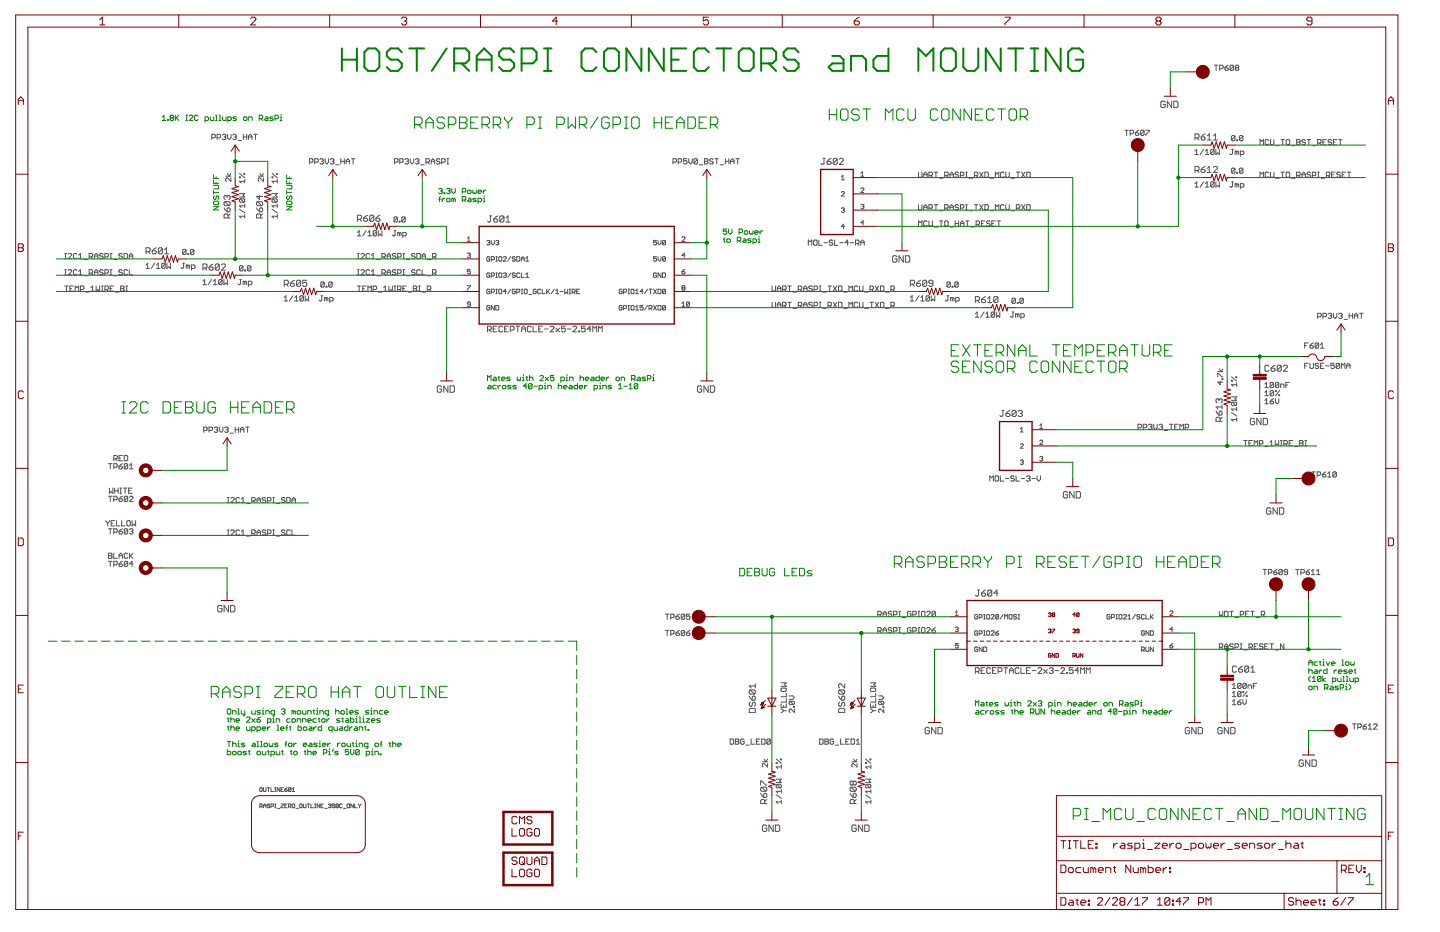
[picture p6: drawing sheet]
<svg xmlns="http://www.w3.org/2000/svg" width="432mm" height="279mm" viewBox="0 0 432 279" stroke-linecap="round" stroke-linejoin="round" font-family="sans-serif">
<g fill="none" stroke="#505050" stroke-width=".3">
<path d="M364.1 19.5h1.1M364.7 19.5v1.6M368.3 19.5l-1 .8M369.9 19.8l-1 1M369.9 19.8l-.3-.3h-.5l-.2 .3v1M369.9 19.8v1l-.3 .3h-.5l-.2-.3M337.3 39.1h1M337.8 39.1v1.5M340.5 39.8h.7l.3 .5-.3 .3h-.5l-.2-.3zM341.5 39.1l-1 .7M343.1 39.3v1l-.3 .3h-.5l-.3-.3M343.1 39.3l-.3-.2h-.5l-.3 .2v1"/>
<path d="M343.1 39.3l-1.1 1M343.6 39.1h1v.2l-1 1v.3M349.4 30.6l-.3-.3h-.7l-.3 .3v1.3l.3 .4h.7l.3-.4v-.6h-.6M351.3 30.3v2l-1.3-2v2M352 30.3h.9l.4 .3v1.3l-.4 .4h-.9zM365.7 20.6h.8l.3-.3v-.5l-.3-.3h-.8v1.6M367.3 20.3h.8l.2 .5-.2 .3h-.6l-.2-.3zM370.7 20.3l-.3-.2 .3-.6h.5l.3 .3-.3 .5M370.7 20.3l-.3 .3 .3 .5h.5l.3-.3-.3-.5M370.7 20.3h.5M63.5 41.3h.8l.3-.3v-.5l-.3-.2h-.8v1.5M65.1 41.3h.8l.2-.3v-.5l-.2-.2h-.8v1.5"/>
<path d="M66.7 40.5l.2-.2h.6l.2 .2-.2 .5M67.2 41h.3M67.5 41l.2 .3-.2 .5h-.6l-.2-.2M67.7 52.8h1.5M68.1 58.9l-.3-.3-.6 .3v.6l.3 .3M68.1 58.9l.3-.3 .6 .3v.6l-.3 .3M68.1 58.9v.3M68.2 52l.5 .8 .5-.8M68.2 40.3v1l.6 .5 .5-.5v-1M69.2 53.3v1.1l-1-1.1-.5 .3v.5l.2 .3M69.8 40.5l.3-.2h.5l.3 .2-.3 .5M70.3 41h.3"/>
<path d="M70.6 41l.3 .3-.3 .5h-.5l-.3-.2M71.4 42.1h1M71.8 53h.3v.3h-.3zM71.8 52l1.6 1.3M71.8 58h1.6l-.5 .5 .5 .6h-1.6M72.1 59.6h1l.3 .3v.5l-.3 .2M72.1 59.6l-.3 .3v.5l.3 .2h1M72.1 59.6l1 1M73 41h1M73 40.3v1.5M73.1 52h.3v.3h-.3zM73.4 54.4h-1.6l.5 .5"/>
<path d="M73.4 53.8v1.1M74 40.3v1.5M74.5 41h1.1M74.5 41.8v-1l.6-.5 .5 .5v1M76.1 40.3h1.1M76.6 40.3v1.5M77.4 52.8h1.6M77.9 58.6v1.2l-1-.9h1.9M78 52l.5 .8 .5-.8M79 53.3v1.1l-1-1.1-.6 .3v.5l.3 .3M81.6 53h.2v.3h-.2zM81.6 58h1.5l-.5 .5 .5 .6h-1.5"/>
<path d="M81.6 52l1.5 1.3M81.8 59.6l-.2 .3v.5l.2 .2h1.1M81.8 59.6h1.1l.2 .3v.5l-.2 .2M81.8 59.6l1.1 1M82.9 52h.2v.3h-.2zM83.1 54.4h-1.5l.5 .5M83.1 53.8v1.1M92.8 48.6h.8l.2-.2v-.6l-.2-.2h-.8v1.5M94.4 48.6h.7l.3-.2v-.6l-.3-.2h-.7v1.5M95.9 47.8l.3-.2h.5l.3 .2-.3 .6M96.5 48.4h.2M96.7 48.4l.3 .2-.3 .5h-.5l-.3-.2"/>
<path d="M97.5 47.6v1l.5 .5 .6-.5v-1M99.1 47.8l.2-.2h.6l.2 .2-.2 .6M99.6 48.4h.3M99.9 48.4l.2 .2-.2 .5h-.6l-.2-.2M100.6 49.4h1.1M102.2 48.4h1.1M102.2 47.6v1.5M103.3 47.6v1.5M103.8 48.4h1M103.8 49.1v-1l.5-.5 .5 .5v1M105.4 47.6h1M105.9 47.6v1.5"/>
<path d="M118.3 48.6h.8l.2-.2v-.6l-.2-.2h-.8v1.5M119.9 48.6h.7l.3-.2v-.6l-.3-.2h-.7v1.5M121.4 47.8l.3-.2h.5l.3 .2-.3 .6M122 48.4h.2M122.2 48.4l.3 .2-.3 .5h-.5l-.3-.2M123 47.6v1l.5 .5 .6-.5v-1M124.6 47.8l.2-.2h.6l.2 .2-.2 .6M125.1 48.4h.3M125.4 48.4l.2 .2-.2 .5h-.6l-.2-.2M126.2 49.4h1M127.7 48.6h.8l.3-.2v-.6l-.3-.2h-.8v1.5M128.2 48.6l.6 .5"/>
<path d="M129.3 48.4h1M129.3 49.1v-1l.5-.5 .5 .5v1M131.9 47.8l-.2-.2h-.6l-.2 .2 .2 .6h.6l.2 .2-.2 .5h-.6l-.2-.2M132.4 48.6h.8l.3-.2v-.6l-.3-.2h-.8v1.5M134 47.6h.5M134 49.1h.5M134.3 47.6v1.5M201.8 48.6h.8l.2-.2v-.6l-.2-.2h-.8v1.5M203.4 48.6h.8l.2-.2v-.6l-.2-.2h-.8v1.5M206 47.6h-1v.8l.5-.3 .5 .3v.5l-.3 .2h-.5l-.2-.2M206.5 47.6v1l.5 .5 .6-.5v-1M209.1 47.8v1.1l-.2 .2h-.6l-.2-.2"/>
<path d="M209.1 47.8l-.2-.2h-.6l-.2 .2v1.1M209.1 47.8l-1 1.1M209.7 49.4h1M211.2 47.6h.8l.3 .2-.3 .6 .3 .5-.3 .2h-.8zM211.2 48.4h.8M213.8 47.8l-.2-.2h-.5l-.3 .2 .3 .6h.5l.2 .2-.2 .5h-.5l-.3-.2M214.4 47.6h1M214.9 47.6v1.5M215.9 49.4h1.1M217.5 48.4h1.1M217.5 47.6v1.5M218.6 47.6v1.5"/>
<path d="M219.1 48.4h1M219.1 49.1v-1l.5-.5 .5 .5v1M220.7 47.6h1M221.2 47.6v1.5M246.8 47.5h.6M247.1 47.5v1.5l-.3 .3-.6-.3M248 48.4h.9l.3 .6-.3 .3h-.6l-.3-.3zM249.2 47.5l-1.2 .9M251.1 47.8v1.2l-.3 .3h-.7l-.2-.3M251.1 47.8l-.3-.3h-.7l-.2 .3v1.2M251.1 47.8l-1.2 1.2M251.7 47.8l.3-.3h.6l.3 .3v.3l-1.2 1.2h1.2"/>
<path d="M252.3 57.7l.2-.3h.5l.2 .3-.9 1.1h.9M252.3 53l.5-.4v1.3M252.3 53.9h.9M258.1 56.6l.3-.2 .6 .2-.9 1.1h.9M258.1 51.9l.5-.4v1.3M258.1 52.8h.9M275.4 51.6v1.3l.3 .3h.5l.3-.3v-1.3M277 53.2v-1.1l.5-.5 .5 .5v1.1M277 52.4h1M278.6 52.6h.7l.3-.2v-.5l-.3-.3h-.7v1.6M279.1 52.6l.5 .6M280.1 51.6h1.1"/>
<path d="M280.6 51.6v1.6M281.7 53.4h1M283.3 52.6h.8l.2-.2v-.5l-.2-.3h-.8v1.6M283.8 52.6l.5 .6M284.8 53.2v-1.1l.6-.5 .5 .5v1.1M284.8 52.4h1.1M287.4 51.9l-.2-.3h-.5l-.3 .3 .3 .5h.5l.2 .2-.2 .6h-.5l-.3-.3M288 52.6h.8l.2-.2v-.5l-.2-.3h-.8v1.6M289.6 53.2h.5M289.6 51.6h.5M289.8 51.6v1.6M290.6 53.4h1"/>
<path d="M292.2 52.6h.7l.3-.2v-.5l-.3-.3h-.7v1.6M292.7 52.6l.5 .6M293.8 51.6l1 1.6M294.8 51.6l-1 1.6M295.3 51.6h.8l.3 .3v1l-.3 .3h-.8zM296.9 53.4h1M298.5 53.2v-1.6l.5 .5 .5-.5v1.6M301.1 51.9l-.3-.3h-.5l-.3 .3v1l.3 .3h.5l.3-.3M301.6 51.6v1.3l.3 .3h.5l.2-.3v-1.3M303.2 53.4h1M304.8 51.6h1M305.3 51.6v1.6"/>
<path d="M306.3 51.6l1.1 1.6M307.4 51.6l-1.1 1.6M307.9 51.6h.8l.2 .3v1l-.2 .3h-.8zM338.9 40.1h.8l.2-.3v-.5l-.2-.2h-.8v1.5M358.3 46.3h1M358.3 45.3l.5-.5v1.5M358.3 55.1l.5-.6v1.6M358.3 56.1h1M358.3 41.4h.9l.3-.4v-.6l-.3-.3h-.9v1.9M358.3 51.1h.9l.3-.3v-.6l-.3-.3h-.9v1.8M358.9 41.4l.6 .6M358.9 51.1l.6 .6"/>
<path d="M360.2 41h.9l.3 .7-.3 .3h-.6l-.3-.3zM360.2 50.8h.9l.3 .6-.3 .3h-.6l-.3-.3zM360.9 44.8l-1 1.5M360.9 54.5l-1 1.6M361.4 40.1l-1.2 .9M361.4 49.9l-1.2 .9M361.5 46.3h1M361.5 45.3l.5-.5v1.5M361.5 55.1l.5-.6v1.6M361.5 56.1h1M362 51.7h1.2M362 42h1.2"/>
<path d="M362 40.7l.6-.6v1.9M362 50.5l.6-.6v1.8M363.9 50.2l.3-.3h.6l.3 .3v.3l-1.2 1.2h1.2M363.9 42h1.2M363.9 40.7l.5-.6v1.9M364.1 45v1.1l-.3 .2h-.5l-.3-.2M364.1 45l-.3-.2h-.5l-.3 .2v1.1M364.1 54.8l-.3-.3h-.5l-.3 .3v1M364.1 54.8v1l-.3 .3h-.5l-.3-.3M364.1 45l-1.1 1.1M364.1 54.8l-1.1 1M364.6 44.8v1.5l.5-.5 .5 .5v-1.5"/>
<path d="M364.6 54.5v1.6l.5-.5 .5 .5v-1.6M369.3 44.8h.5M369.3 54.5h.5M369.6 44.8v1.3l-.3 .2-.5-.2M369.6 54.5v1.3l-.3 .3-.5-.3M370.3 40.9l-.2-.3h-.6l-.2 .3v1M370.3 50.7l-.2-.3h-.6l-.2 .3v1M370.3 40.9v1l-.2 .3h-.6l-.2-.3M370.3 50.7v1l-.2 .2h-.6l-.2-.2M370.3 40.9l-1 1M370.3 50.7l-1 1M370.9 41.9h.2v.3h-.2z"/>
<path d="M370.9 51.7h.2v.2h-.2zM370.9 45.6v.7M370.9 55.3v.8M370.9 45.6l-.5-.3v1M370.9 55.3l-.5-.2v1M370.9 45.6l.3-.3 .2 .3v.7M370.9 55.3l.3-.2 .2 .2v.8M371.9 46.3h.8l.3-.2v-.5l-.3-.3h-.8v1.6M371.9 56.1h.8l.3-.3v-.5l-.3-.2h-.8v1.5M372.7 40.9v1l-.3 .3h-.5l-.3-.3M372.7 50.7v1l-.3 .2h-.5l-.3-.2M372.7 40.9l-.3-.3h-.5l-.3 .3v1"/>
<path d="M372.7 50.7l-.3-.3h-.5l-.3 .3v1M372.7 40.9l-1.1 1M372.7 50.7l-1.1 1M377.8 43.4v-1.6l.5 .6 .6-.6v1.6M377.8 53.2v-1.6l.5 .5 .6-.5v1.6M380.4 42.1l-.2-.3h-.6l-.2 .3v1.1l.2 .2h.6l.2-.2M380.4 51.9l-.2-.3h-.6l-.2 .3v1l.2 .3h.6l.2-.3M381 51.6v1.3l.2 .3h.5l.3-.3v-1.3M381 41.8v1.4l.2 .2h.5l.3-.2v-1.4M382.5 53.4h1.1M382.5 43.7h1.1M384.1 41.8h1"/>
<path d="M384.1 51.6h1M384.6 41.8v1.6M384.6 51.6v1.6M385.7 51.9l.2-.3h.6l.2 .3v1l-.2 .3h-.6l-.2-.3zM385.9 41.8h.6l.2 .3v1.1l-.2 .2h-.6l-.2-.2v-1.1zM387.2 53.4h1.1M387.2 43.7h1.1M388.8 41.8h.8l.2 .3-.2 .5 .2 .6-.2 .2h-.8zM388.8 52.6h.8l.2-.2v-.5l-.2-.3h-.8v1.6M388.8 42.6h.8M389.3 52.6l.5 .6M390.4 53.2v-1.1l.5-.5 .5 .5v1.1"/>
<path d="M390.4 52.4h1M391.4 42.1l-.2-.3h-.5l-.3 .6 .3 .2h.5l.2 .6-.2 .2h-.5l-.3-.2M392 41.8h1M392.5 41.8v1.6M393 51.9l-.3-.3h-.5l-.2 .3 .2 .5h.5l.3 .2-.3 .6h-.5l-.2-.3M393.5 52.6h.8l.3-.2v-.5l-.3-.3h-.8v1.6M393.5 43.7h1.1M395.1 42.9h.8l.2-.3v-.5l-.2-.3h-.8v1.6M395.1 53.2h.5M395.1 51.6h.5M395.4 51.6v1.6M395.6 42.9l.5 .5"/>
<path d="M396.2 53.4h1M396.7 42.6h.5M397.7 41.8h-1v1.6h1M397.7 52.6h.8l.3-.2v-.5l-.3-.3h-.8v1.6M398.3 52.6l.5 .6M399.3 42.1l-.3-.3h-.5l-.2 .6 .2 .2h.5l.3 .6-.3 .2h-.5l-.2-.2M399.3 52.4h.5M399.8 42.6h.5M400.3 51.6h-1v1.6h1M400.9 41.8h-1.1v1.6h1.1M401.4 41.8h1M401.9 51.9l-.3-.3h-.5l-.2 .3 .2 .5h.5l.3 .2-.3 .6h-.5l-.2-.3"/>
<path d="M401.9 41.8v1.6M402.4 52.4h.5M403.5 51.6h-1.1v1.6h1.1M404 51.6h1M404.5 51.6v1.6M19.4 77.6h.5M19.4 76h.5M19.7 76v1.6M20.4 76.2l.3-.2h.5l.3 .2v.3l-1.1 1.1h1.1M23.1 76.2l-.3-.2h-.5l-.3 .2v1.1l.3 .3h.5l.3-.3M23.6 77.6h1M23.6 76.5l.5-.5v1.6"/>
<path d="M25.2 77.8h1M26.7 77h.8l.3-.2v-.6l-.3-.2h-.8v1.6M27.3 77l.5 .6M28.3 77.6v-1.1l.5-.5 .6 .5v1.1M28.3 76.8h1.1M30.9 76.2l-.3-.2h-.5l-.2 .2 .2 .6h.5l.3 .2-.3 .6h-.5l-.2-.3M31.5 77h.7l.3-.2v-.6l-.3-.2h-.7v1.6M33 77.6h.5M33 76h.5M33.3 76v1.6M34.1 77.8h1M36.7 76.2l-.3-.2h-.5l-.3 .2 .3 .6h.5l.3 .2-.3 .6h-.5l-.3-.3"/>
<path d="M37.2 76h.8l.2 .2v1.1l-.2 .3h-.8zM38.8 76.8h1M38.8 77.6v-1.1l.5-.5 .5 .5v1.1M43.8 79.4l.5-.5v1.6M43.8 75.5h.9l.3-.3v-.6l-.3-.3h-.9v1.8M44.4 75.5l.6 .6M45.6 75.2h.9l.4 .6-.4 .3h-.6l-.3-.3zM46.4 78.9l-1 1.6M46.9 74.3l-1.3 .9M46.9 79.4l.6-.5v1.6M48.7 74.6v1.2l-.3 .3h-.6l-.3-.3M48.7 74.6l-.3-.3h-.6l-.3 .3v1.2"/>
<path d="M48.7 74.6l-1.2 1.2M49.3 76.1h1.2M49.3 74.9l.6-.6v1.8M49.5 79.2v1l-.2 .3h-.5l-.3-.3M49.5 79.2l-.2-.3h-.5l-.3 .3v1M49.5 79.2l-1 1M50.1 78.9v1.6l.5-.6 .5 .6v-1.6M54.8 78.9h.5M55.1 78.9v1.3l-.3 .3-.5-.3M55.8 75l-.3-.2h-.5l-.2 .2v1.1M55.8 75v1.1l-.3 .2h-.5l-.2-.2M55.8 75l-1 1.1"/>
<path d="M56.3 76.1h.3v.2h-.3zM56.4 79.7l-.6-.3v1.1M56.4 79.7v.8M56.4 79.7l.2-.3 .3 .3v.8M58.1 75l-.2-.2h-.5l-.3 .2v1.1M58.1 75v1.1l-.2 .2h-.5l-.3-.2M58.1 75l-1 1.1M63.9 79.1l-1.2 1M65.8 79.5l-.3-.4h-.6l-.4 .4v1.2M65.8 79.5v1.2l-.3 .3h-.6l-.4-.3M65.8 79.5l-1.3 1.2M66.4 79.5l.3-.4h.6l.3 .4v.3l-1.2 1.2h1.2"/>
<path d="M67.2 62.3l.9 1.2M67.5 60.5l-.3 .2v.7l.3 .3h1.2M67.5 60.5h1.2l.3 .2v.7l-.3 .3M67.5 60.5l1.2 1.2M68.1 62.6l.3-.3 .6 .3v.6l-.3 .3h-.6zM68.4 65.3v-.9l-.3-.3h-.6l-.3 .3v.9h1.8M69 64.1l-.6 .6M71.8 62.7l1.6 1.1M72.9 79.9l-.3-.2h-.5l-.3 .2v1M72.9 79.9v1l-.3 .3h-.5l-.3-.3M72.9 79.9l-1.1 1M73.4 61.2v1"/>
<path d="M73.4 64.3v1.1M73.4 64.8h-1.6l.5 .6M73.4 61.7h-1.6l.5 .5M75.2 79.9l-.2-.2h-.6l-.2 .2v1M75.2 79.9v1l-.2 .3h-.6l-.2-.3M75.2 79.9l-1 1M76.9 62.3l1 1.2M77.2 60.5l-.3 .2v.7l.3 .3h1.2M77.2 60.5h1.2l.4 .2v.7l-.4 .3M77.2 60.5l1.2 1.2M78.1 65.3v-.9l-.2-.3h-.7l-.3 .3v.9h1.9M78.1 62.3l.7 .3v.6l-.4 .3h-.5v-.9z"/>
<path d="M78.8 64.1l-.7 .6M81.6 62.7l1.5 1.1M83.1 64.8h-1.5l.5 .6M83.1 61.7h-1.5l.5 .5M83.1 61.2v1M83.1 64.3v1.1M107.2 77.6h.5M107.2 70.7h1M107.2 69.7l.5-.5v1.5M107.2 76h.5M107.2 65.7h.9l.3-.3v-.6l-.3-.3h-.9v1.8M107.4 76v1.6"/>
<path d="M107.8 65.7l.6 .6M108.2 76.2l.3-.2h.5l.3 .2v.3l-1.1 1.1h1.1M109 65.4h.9l.4 .6-.4 .3h-.6l-.3-.3zM109.8 69.2l-1 1.5M110.3 64.5l-1.3 .9M110.3 70.7h1.1M110.3 69.7l.5-.5v1.5M110.8 76.2l-.2-.2h-.6l-.2 .2v1.1l.2 .3h.6l.2-.3M111.4 77.6h1M111.4 76.5l.5-.5v1.6M112.1 64.8v1.2l-.3 .3h-.6l-.3-.3M112.1 64.8l-.3-.3h-.6l-.3 .3v1.2"/>
<path d="M112.1 64.8l-1.2 1.2M112.7 65.4h.9l.3 .6-.3 .3h-.6l-.3-.3zM112.9 69.4v1.1l-.2 .2h-.6l-.2-.2M112.9 69.4l-.2-.2h-.6l-.2 .2v1.1M112.9 69.4l-1 1.1M112.9 77.8h1.1M113.5 69.2v1.5l.5-.5 .5 .5v-1.5M113.9 64.5l-1.2 .9M114.5 77h.8l.2-.2v-.6l-.2-.2h-.8v1.6M115 77l.5 .6M116.1 76.8h1M116.1 77.6v-1.1l.5-.5 .5 .5v1.1"/>
<path d="M118.2 69.2h.5M118.4 69.2v1.3l-.2 .2-.5-.2M118.7 76.2l-.3-.2h-.5l-.3 .2 .3 .6h.5l.3 .2-.3 .6h-.5l-.3-.3M119.2 65.3l-.3-.3h-.5l-.2 .3v1M119.2 65.3v1l-.3 .3h-.5l-.2-.3M119.2 65.3l-1 1M119.2 77h.8l.3-.2v-.6l-.3-.2h-.8v1.6M119.7 66.3h.3v.3h-.3zM119.8 69.9l-.6-.2v1M119.8 69.9v.8M119.8 69.9l.2-.2 .3 .2v.8M120.8 77.6h.5"/>
<path d="M120.8 70.7h.8l.2-.2v-.6l-.2-.2h-.8v1.5M120.8 76h.5M121.1 76v1.6M121.5 65.3l-.2-.3h-.5l-.3 .3v1M121.5 65.3v1l-.2 .3h-.5l-.3-.3M121.5 65.3l-1 1M121.8 77.8h1.1M124.5 76.2l-.3-.2h-.5l-.3 .2 .3 .6h.5l.3 .2-.3 .6h-.5l-.3-.3M125 76h.8l.2 .2v1.1l-.2 .3h-.8zM126.6 76.8h1M126.6 77.6v-1.1l.5-.5 .5 .5v1.1M128.1 77.8h1.1"/>
<path d="M129.7 77h.8l.2-.2v-.6l-.2-.2h-.8v1.6M130.2 77l.5 .6M140.1 71.5l.5-.5v1.3M140.1 72.3h.9M140.1 76.1l.7-.2 .2 .2-.2 .4M140.6 76.5h.2M140.8 76.5l.2 .3-.2 .4-.7-.2M146 72.3l.6-.2 .3 .2-.3 .4M146.4 72.7h.2M146.6 72.7l.3 .3-.3 .4-.6-.2M146.8 64.7h.6M146.9 77.2l-.3-.3-.6 .3v.9l.2 .2 .7-.2v-.5h-.5"/>
<path d="M147.1 64.7v1.6l-.3 .3-.6-.3M147.3 72.1v.9l.5 .4 .4-.4v-.9M147.3 77.9h.7l.2-.7-.2-.3h-.7v1.4M148 65.7h.9l.4 .6-.4 .3h-.6l-.3-.3zM148.7 72.3l.7-.2 .2 .2-.2 .4M148.7 76.9h.4M148.7 78.3h.4M148.9 76.9v1.4M149.1 72.7h.3M149.3 64.7l-1.3 1M149.4 72.7l.2 .3-.2 .4-.7-.2M149.8 76.9l.7 .3v.9l-.3 .2-.6-.2v-.9z"/>
<path d="M150.9 77.2l.3-.3 .6 .3-.9 1.1h.9M151.1 65v1.3l-.3 .3h-.6l-.3-.3M151.1 65l-.3-.3h-.6l-.3 .3v1.3M151.1 65l-1.2 1.3M151.7 66.6h1.3M151.7 65.3l.6-.6v1.9M153.2 76.9l-.9 1.4M154.5 77.2l-.2-.3-.7 .3 .2 .4 .7 .3-.2 .4-.7-.2M155 76.9h.6l.3 .3v.9l-.3 .2h-.6zM156.3 77.6h.9M156.3 78.3v-.9l.5-.5 .4 .5v.9M157.6 78.3h1"/>
<path d="M157.6 77.4l.5-.5v1.4M196.9 72.1h-.9v.6l.4-.2 .5 .2-.3 .7-.6-.2M196.9 76.9h-.9v.7l.4-.2 .5 .2-.3 .7-.6-.2M197.3 76.9v1l.5 .4 .4-.4v-1M197.3 72.1v.9l.5 .4 .4-.4v-.9M199.6 72.3l-.7-.2-.2 .2v.9M199.6 72.3v.9l-.3 .2-.6-.2M199.6 77.2l-.7-.3-.2 .3v.9M199.6 77.2v.9l-.3 .2-.6-.2M199.6 72.3l-.9 .9M199.6 77.2l-.9 .9M204.5 71.2l.2-.2 .7 .2-.9 1.1h.9"/>
<path d="M205.4 76.5h-.9l.7-.6v1.3M242.4 73.5v-1.5l.5 .5 .5-.5v1.5M244.2 72h.5l.3 .2v1.1l-.3 .2h-.5l-.2-.2v-1.1zM245.5 72v1.5h1.1M247.1 72.7h1M249.7 72.2l-.3-.2h-.5l-.2 .2 .2 .5h.5l.3 .3-.3 .5h-.5l-.2-.2M250.3 72v1.5h1M251.8 72.7h1.1M252.3 62.5l.2-.2h.5l.2 .2-.2 .5M252.8 63h.2M253 63l.2 .2-.2 .5h-.5l-.2-.3M253.2 67.9h-.9l.7-.7v1.3"/>
<path d="M254.4 72.7h-1l.8-.7v1.5M255 72.7h1M256.5 73h.8l.3-.3v-.5l-.3-.2h-.8v1.5M257 73l.6 .5M258.1 72.7h1M258.1 73.5v-1l.5-.5 .5 .5v1M258.1 61.5l.7-.2 .2 .2-.2 .4M258.6 61.9h.2M258.8 61.9l.2 .2-.2 .5-.7-.2M259 66.8h-.9l.7-.7v1.4M268.9 77l-.3-.3h-.6l-.3 .3v1.3l.3 .3h.6l.3-.3v-.7h-.6M270.9 76.7v1.9l-1.3-1.9v1.9"/>
<path d="M271.5 76.7h1l.3 .3v1.3l-.3 .3h-1zM275.4 61.4v1.3l.3 .2h.5l.3-.2v-1.3M275.4 67.8v-1.6l.5 .6 .6-.6v1.6M277 62.9v-1l.5-.5 .5 .5v1M277 62.1h1M278 66.5l-.2-.3h-.6l-.2 .3v1l.2 .3h.6l.2-.3M278.6 62.4h.7l.3-.3v-.5l-.3-.2h-.7v1.5M278.6 66.2v1.3l.2 .3h.5l.3-.3v-1.3M279.1 62.4l.5 .5M280.1 61.4h1.1M280.1 68.1h1.1M280.6 61.4v1.5"/>
<path d="M281.7 63.2h1M281.7 66.2h1M282.2 66.2v1.6M283.3 62.4h.8l.2-.3v-.5l-.2-.2h-.8v1.5M283.5 66.2h.6l.2 .3v1l-.2 .3h-.6l-.2-.3v-1zM283.8 62.4l.5 .5M284.8 62.1h1.1M284.8 62.9v-1l.6-.5 .5 .5v1M284.8 68.1h1.1M286.4 66.2v1.6M286.4 67h1M287.4 61.6l-.2-.2h-.5l-.3 .2 .3 .5h.5l.2 .3-.2 .5h-.5l-.3-.2"/>
<path d="M287.4 66.2v1.6M288 62.4h.8l.2-.3v-.5l-.2-.2h-.8v1.5M288 67.8v-1l.5-.6 .5 .6v1M288 67h1M289.6 62.9h.5M289.6 61.4h.5M289.6 66.2h1M289.8 61.4v1.5M290.1 66.2v1.6M290.6 63.2h1M291.1 68.1h1.1M292.2 61.4h1"/>
<path d="M292.7 67.3h.8l.2-.3v-.5l-.2-.3h-.8v1.6M292.7 61.4v1.5M293.2 67.3l.5 .5M293.8 61.4l1 1.5M294.3 67h.5M294.8 61.4l-1 1.5M295.3 66.2h-1v1.6h1M295.3 61.4h.8l.3 .2v1.1l-.3 .2h-.8zM296.9 63.2h1M296.9 66.5l-.3-.3h-.5l-.3 .6 .3 .2h.5l.3 .5-.3 .3h-.5l-.3-.3M297.4 67h.5M298.4 66.2h-1v1.6h1"/>
<path d="M298.5 62.9v-1.5l.5 .5 .5-.5v1.5M299 66.2h1M299.5 66.2v1.6M301.1 61.6l-.3-.2h-.5l-.3 .2v1.1l.3 .2h.5l.3-.2M301.6 61.4v1.3l.3 .2h.5l.2-.2v-1.3M303.2 63.2h1M304.8 62.4h.7l.3-.3v-.5l-.3-.2h-.7v1.5M305.3 62.4l.5 .5M306.3 61.4l1.1 1.5M307.4 61.4l-1.1 1.5M307.9 61.4h.8l.2 .2v1.1l-.2 .2h-.8zM19.4 82.4h.5"/>
<path d="M19.4 80.9h.5M19.4 85.7h1M19.7 80.9v1.5M19.9 85.7v1.6M20.4 81.1l.3-.2h.5l.3 .2v.3l-1.1 1h1.1M21 86.5h.5M22 85.7h-1v1.6h1M22.5 87.3v-1.6l.6 .6 .5-.6v1.6M23.1 81.1l-.3-.2h-.5l-.3 .2v1.1l.3 .2h.5l.3-.2M23.6 81.4l.5-.5v1.5M23.6 82.4h1M24.1 86.8h.8l.3-.3v-.5l-.3-.3h-.8v1.6"/>
<path d="M25.2 82.7h1M25.7 87.6h1M26.7 81.9h.8l.3-.3v-.5l-.3-.2h-.8v1.5M27.3 86.3l.5-.6v1.6M27.3 81.9l.5 .5M27.3 87.3h1M28.3 82.4v-1l.5-.5 .6 .5v1M28.3 81.6h1.1M28.8 85.7v1.6l.6-.5 .5 .5v-1.6M30.4 85.7h.5M30.4 87.3h.5M30.7 85.7v1.6"/>
<path d="M30.9 81.1l-.3-.2h-.5l-.2 .5 .2 .2h.5l.3 .6-.3 .2h-.5l-.2-.2M31.5 81.9h.7l.3-.3v-.5l-.3-.2h-.7v1.5M31.5 86.8h.7l.3-.3v-.5l-.3-.3h-.7v1.6M32 86.8l.5 .5M33 82.4h.5M33 80.9h.5M33 86.5h.5M33.3 80.9v1.5M34.1 85.7h-1.1v1.6h1.1M34.1 82.7h1M34.6 87.6h1M36.2 85.7h.7l.3 .3-.3 .5 .3 .5-.3 .3h-.7z"/>
<path d="M36.2 86.5h.7M36.7 81.1l-.3-.2h-.5l-.3 .5 .3 .2h.5l.3 .6-.3 .2h-.5l-.3-.2M37.7 85.7h.5M37.7 87.3h.5M38 85.7v1.6M38.2 81.1l-.2-.2h-.5l-.3 .2v1.1l.3 .2h.5l.2-.2M38.8 80.9v1.5h1M43.8 80.5h1M46.9 80.5h1.1M57.4 80.5h.8l.3-.3v-.5l-.3-.3h-.8v1.6M60.9 84.3l.5-.5v1.5M60.9 85.3h1"/>
<path d="M60.9 80.4h.9l.3-.3v-.6l-.3-.4h-.9v1.9M61.5 80.4l.6 .6M62.7 80.1h.9l.3 .6-.3 .3h-.6l-.3-.3zM63.5 83.8l-1.1 1.5M64 84.3l.5-.5v1.5M64 85.3h1M66.6 84.1v1l-.3 .2h-.5l-.2-.2M66.6 84.1l-.3-.3h-.5l-.2 .3v1M66.6 84.1l-1 1M67.1 83.8v1.5l.5-.5 .6 .5v-1.5M71.9 83.8h.5M72.1 83.8v1.3l-.2 .2-.6-.2"/>
<path d="M73.4 80.9h.3v.3h-.3zM73.4 84.6v.7M73.4 84.6l.3-.3 .3 .3v.7M73.4 84.6l-.5-.3v1M74.5 85.3h.8l.2-.2v-.5l-.2-.3h-.8v1.6M85.2 90.2h1.1M85.2 89.2l.5-.5v1.5M85.2 85.2h1l.3-.3v-.6l-.3-.3h-1v1.9M85.9 85.2l.6 .7M87.1 84.9h.9l.3 .7-.3 .3h-.6l-.3-.3zM87.8 88.7l-1 1.5M88.3 84l-1.2 .9"/>
<path d="M88.4 90.2h1M88.4 89.2l.5-.5v1.5M90.1 84.3l-1.2 1.3M90.1 84.3v1.3l-.3 .3h-.6l-.3-.3M90.1 84.3l-.3-.3h-.6l-.3 .3v1.3M91 88.9v1.1l-.3 .2h-.5l-.3-.2M91 88.9l-.3-.2h-.5l-.3 .2v1.1M91 88.9l-1.1 1.1M91.5 88.7v1.5l.5-.5 .6 .5v-1.5M92 84h-1.2v.9l.6-.3 .6 .3v.7l-.3 .3h-.6l-.3-.3M96.2 88.7h.6M96.5 88.7v1.3l-.3 .2-.5-.2"/>
<path d="M97.2 84.8l-.2-.3h-.5l-.3 .3v1M97.2 84.8v1l-.2 .3h-.5l-.3-.3M97.2 84.8l-1 1M97.8 85.8h.2v.3h-.2zM97.8 89.5l-.5-.3v1M97.8 89.5v.7M97.8 89.5l.3-.3 .2 .3v.7M98.9 90.2h.7l.3-.2v-.5l-.3-.3h-.7v1.5M99.6 84.8l-.3-.3h-.5l-.2 .3v1M99.6 84.8v1l-.3 .3h-.5l-.2-.3M99.6 84.8l-1 1M107.2 82.4h.5"/>
<path d="M107.2 80.9h.5M107.2 85.7h1M107.4 80.9v1.5M107.7 85.7v1.6M108.2 81.1l.3-.2h.5l.3 .2v.3l-1.1 1h1.1M108.8 86.5h.5M109.8 85.7h-1v1.6h1M110.3 87.3v-1.6l.5 .6 .6-.6v1.6M110.8 81.1l-.2-.2h-.6l-.2 .2v1.1l.2 .2h.6l.2-.2M111.4 81.4l.5-.5v1.5M111.4 82.4h1M111.9 86.8h.8l.2-.3v-.5l-.2-.3h-.8v1.6"/>
<path d="M112.9 82.7h1.1M113.5 87.6h1M114.5 81.9h.8l.2-.3v-.5l-.2-.2h-.8v1.5M115 87.3h1.1M115 86.3l.5-.6v1.6M115 81.9l.5 .5M116.1 81.6h1M116.1 82.4v-1l.5-.5 .5 .5v1M116.6 85.7v1.6l.5-.5 .5 .5v-1.6M118.2 85.7h.5M118.2 87.3h.5M118.4 85.7v1.6"/>
<path d="M118.7 81.1l-.3-.2h-.5l-.3 .5 .3 .2h.5l.3 .6-.3 .2h-.5l-.3-.2M119.2 81.9h.8l.3-.3v-.5l-.3-.2h-.8v1.5M119.2 86.8h.8l.3-.3v-.5l-.3-.3h-.8v1.6M119.7 86.8l.6 .5M120.8 82.4h.5M120.8 80.9h.5M120.8 86.5h.5M121.1 80.9v1.5M121.8 85.7h-1v1.6h1M121.8 82.7h1.1M122.4 87.6h1M123.9 85.7h.8l.3 .3-.3 .5 .3 .5-.3 .3h-.8z"/>
<path d="M123.9 86.5h.8M124.5 81.1l-.3-.2h-.5l-.3 .5 .3 .2h.5l.3 .6-.3 .2h-.5l-.3-.2M125.5 85.7h.5M125.5 87.3h.5M125.8 85.7v1.6M126 81.1l-.2-.2h-.6l-.2 .2v1.1l.2 .2h.6l.2-.2M126.6 87.6h1M126.6 80.9v1.5h1M128.1 82.7h1.1M128.1 86.8h.8l.3-.3v-.5l-.3-.3h-.8v1.6M128.7 86.8l.5 .5M129.7 81.9h.8l.2-.3v-.5l-.2-.2h-.8v1.5"/>
<path d="M130.2 81.9l.5 .5M140.1 85.6h.9l-.9 1.4M141 91.2h-.6l-.3-.2 .3-.5 .6 .2v.9l-.2 .2-.7-.2M141 80.8h-.9v.6l.5-.2 .4 .2-.2 .7-.7-.2M146.2 98.9h.8l.3-.3v-.5l-.3-.3h-.8v1.7M146.7 98.9l.6 .6M146.9 82l-.3-.2-.6 .2v1l.2 .2 .7-.2v-.5h-.5M146.9 86.9l-.3-.2-.6 .2v.9l.2 .3 .7-.3v-.4h-.5M146.9 91.8l-.3-.2-.6 .2v.9l.2 .2 .7-.2v-.5h-.5M147.3 82.7h.7l.2-.2v-.5l-.2-.2h-.7v1.4M147.3 87.6h.7l.2-.7-.2-.2h-.7v1.4M147.9 98.6h.6"/>
<path d="M148.2 91.6v1.3l-.9-1.3v1.3M148.7 91.6h.7l.2 .2v.9l-.2 .2h-.7zM148.7 81.8h.4M148.7 83.2h.4M148.7 86.7h.4M148.7 88.1h.4M148.9 81.8v1.4M148.9 86.7v1.4M149 97.8h-1.1v1.7h1.1M149.6 82l.2-.2 .7 .2v1l-.3 .2-.6-.2zM149.8 86.7l.7 .2v.9l-.3 .3-.6-.3v-.9zM150.7 98.1l-.2-.3h-.6l-.3 .3v1.1l.3 .3h.6l.2-.3"/>
<path d="M150.9 82l.7-.2 .2 .2-.2 .5M151.3 98.6h.6M151.4 82.5h.2M151.6 82.5l.2 .2-.2 .5-.7-.2M151.8 87.4h-.9l.7-.7v1.4M152.4 97.8h-1.1v1.7h1.1M153 98.9h.9l.3-.3v-.5l-.3-.3h-.9v1.7M153.2 81.8l-.9 1.4M153.2 86.7l-.9 1.4M154.5 82l-.2-.2-.7 .2 .2 .5 .7 .2-.2 .5-.7-.2M154.5 86.9l-.2-.2-.7 .2v.9l.7 .3 .2-.7h-.4M154.7 97.8h1.2"/>
<path d="M155 87.6h.6l.3-.2-.3-.7h-.6v1.4M155.3 97.8v1.7M155.9 82l-.3-.2-.6 .2v1l.2 .2 .7-.2M156.3 81.8v1.4h.9M156.3 86.7h.5M156.3 88.1h.5M156.4 98.6h1.2M156.4 99.5v-1.1l.6-.6 .6 .6v1.1M156.5 86.7v1.4M157.4 86.7l.7 .2v.9l-.2 .3-.7-.3v-.9zM157.6 82.3l.5-.5v1.4M157.6 83.2h1"/>
<path d="M158.6 88.3h.8M159.3 98.1l-.3-.3h-.6l-.3 .3v1.1l.3 .3h.6l.3-.3M159.8 97.8v1.7h1.2M160.8 86.9l-.2-.2-.7 .2v.9l.7 .3 .2-.7h-.5M161.5 98.6h.6M162.1 86.9l-.2-.2-.7 .2v.9l.3 .3 .6-.3M162.6 86.7v1.4h.9M162.7 97.8h-1.2v1.7h1.2M163.3 98.6h1.1M163.9 86.7v1.4M164.2 87.4l.6 .7M164.8 86.7l-.9 .9"/>
<path d="M165 98.1l.2-.3h.6l.3 .3v.3l-1.1 1.1h1.1M166.2 86.7l-.9 1.4M166.6 88.1h.9M166.6 87.1l.5-.4v1.4M166.7 98.4l1.1 1.1M167.8 98.4l-1.1 1.1M168 87.4h.9M169.3 86.7v1.4l.5-.5 .4 .5v-1.4M169.5 97.8h-1.1v.8l.8-.2 .3 .2v.6l-.3 .3h-.5l-.3-.3M170.1 98.6h1.1M170.7 86.7h.4M170.7 88.1h.4"/>
<path d="M170.9 86.7v1.4M171.6 87.6h.7l.2-.2-.2-.7h-.7v1.4M171.8 98.1l.3-.3h.5l.3 .3v.3l-1.1 1.1h1.1M172 87.6l.5 .5M172.9 87.4h.5M173.5 99.2h.3v.3h-.3zM173.8 86.7h-.9v1.4h.9M175.5 97.8h-1.2v.8l.6-.2 .6 .2v.6l-.3 .3h-.6l-.3-.3M177.2 98.6h-1.2l.9-.8v1.7M177.8 99.5v-1.7l.5 .6 .6-.6v1.7M179.5 99.5v-1.7l.5 .6 .6-.6v1.7M186.5 86.9l-.2-.2-.6 .2v.9l.2 .3 .6-.3v-.4h-.4"/>
<path d="M186.5 91.8l-.2-.2-.6 .2v.9l.2 .2 .6-.2v-.5h-.4M187 87.6h.7l.2-.2-.2-.7h-.7v1.4M187 92.5h.7l.2-.3-.2-.6h-.7v1.3M188.3 86.7h.5M188.3 88.1h.5M188.3 91.6h.5M188.3 92.9h.5M188.6 86.7v1.4M188.6 91.6v1.3M189.2 91.8l.3-.2 .6 .2v.9l-.2 .2-.7-.2zM189.5 86.7l.6 .2v.9l-.2 .3-.7-.3v-.9zM190.6 88.1h.9"/>
<path d="M190.6 92.9h.9M190.6 87.1l.4-.4v1.4M190.6 92l.4-.4v1.3M192.8 87.4h-.9l.7-.7v1.4M192.8 91.6h-.9v.6l.5-.2 .4 .2-.2 .7-.7-.2M194.2 86.7l-.9 1.4M194.2 91.6l-.9 1.3M194.6 86.7h.9M194.6 92.5h.7l.2-.7-.2-.2h-.7v1.3M195.1 86.7v1.4M195.1 92.5l.4 .4M196 86.7l.9 1.4"/>
<path d="M196 91.6l.9 1.3M196.9 82l-.3-.2-.6 .2v1l.2 .2 .7-.2v-.5h-.5M196.9 86.7l-.9 1.4M196.9 91.6l-.9 1.3M197.3 86.7h.7l.2 .2v.9l-.2 .3h-.7zM197.3 91.6h.7l.2 .2v.9l-.2 .2h-.7zM198.2 81.8v1.4l-.9-1.4v1.4M198.7 81.8h.6l.3 .2v1l-.3 .2h-.6zM199.6 86.9l-.7-.2-.2 .2v.9M199.6 86.9v.9l-.3 .3-.6-.3M199.6 91.8l-.7-.2-.2 .2v.9M199.6 91.8v.9l-.3 .2-.6-.2"/>
<path d="M199.6 86.9l-.9 .9M199.6 91.8l-.9 .9M204.5 91l.4-.5v1.3M204.5 81.4h.7l.2 .5-.7 .2zM204.5 91.8h.9M204.7 86.3l-.2-.2 .2-.5 .7 .3-.2 .4M204.7 86.3l-.2 .2 .2 .5 .7-.3-.2-.4M204.7 86.3h.5M205.4 80.8l-.9 .6M206.7 90.7l-.2-.2-.7 .2v.9M206.7 90.7v.9l-.2 .2-.7-.2M206.7 90.7l-.9 .9"/>
<path d="M231.5 90.6v1.3l.3 .3h.5l.3-.3v-1.3M231.5 85.7v1.3l.3 .3h.5l.3-.3v-1.3M233.1 92.2v-1.1l.5-.5 .5 .5v1.1M233.1 86.5h1M233.1 87.3v-1l.5-.6 .5 .6v1M233.1 91.4h1M234.7 86.8h.8l.2-.3v-.5l-.2-.3h-.8v1.6M234.7 91.7h.8l.2-.3v-.5l-.2-.3h-.8v1.6M235.2 86.8l.5 .5M235.2 91.7l.5 .5M236.2 85.7h1.1M236.2 90.6h1.1"/>
<path d="M236.7 85.7v1.6M236.7 90.6v1.6M237.8 87.6h1M237.8 92.4h1M239.4 86.8h.8l.2-.3v-.5l-.2-.3h-.8v1.6M239.4 91.7h.8l.2-.3v-.5l-.2-.3h-.8v1.6M239.9 91.7l.5 .5M239.9 86.8l.5 .5M241 86.5h1M241 87.3v-1l.5-.6 .5 .6v1M241 92.2v-1.1l.5-.5 .5 .5v1.1M241 91.4h1"/>
<path d="M243.6 86l-.3-.3h-.5l-.3 .3 .3 .5h.5l.3 .3-.3 .5h-.5l-.3-.3M243.6 90.9l-.3-.3h-.5l-.3 .3 .3 .5h.5l.3 .3-.3 .5h-.5l-.3-.3M244.1 91.7h.8l.2-.3v-.5l-.2-.3h-.8v1.6M244.1 86.8h.8l.2-.3v-.5l-.2-.3h-.8v1.6M245.7 92.2h.5M245.7 85.7h.5M245.7 87.3h.5M245.7 90.6h.5M245.9 85.7v1.6M245.9 90.6v1.6M246.7 87.6h1.1M246.7 92.4h1.1"/>
<path d="M248.3 91.7h.8l.2-.3v-.5l-.2-.3h-.8v1.6M248.3 85.7h1M248.8 85.7v1.6M248.8 91.7l.5 .5M249.9 85.7l1 1.6M249.9 90.6l1 1.6M250.9 85.7l-1 1.6M250.9 90.6l-1 1.6M251.4 90.6h.8l.3 .3v1l-.3 .3h-.8zM251.4 85.7h.8l.3 .3v1l-.3 .3h-.8zM253 87.6h1M253 92.4h1"/>
<path d="M254.6 87.3v-1.6l.5 .6 .5-.6v1.6M254.6 92.2v-1.6l.5 .5 .5-.5v1.6M257.2 86l-.3-.3h-.5l-.3 .3v1l.3 .3h.5l.3-.3M257.2 90.9l-.3-.3h-.5l-.3 .3v1l.3 .3h.5l.3-.3M257.7 90.6v1.3l.3 .3h.5l.3-.3v-1.3M257.7 85.7v1.3l.3 .3h.5l.3-.3v-1.3M259.3 87.6h1M259.3 92.4h1M260.9 86.8h.7l.3-.3v-.5l-.3-.3h-.7v1.6M260.9 90.6h1M261.4 86.8l.5 .5M261.4 90.6v1.6"/>
<path d="M262.4 85.7l1.1 1.6M262.4 90.6l1.1 1.6M263.5 85.7l-1.1 1.6M263.5 90.6l-1.1 1.6M264 90.6h.8l.2 .3v1l-.2 .3h-.8zM264 85.7h.8l.2 .3v1l-.2 .3h-.8zM265.6 87.6h1M265.6 92.4h1M267.1 86.8h.8l.3-.3v-.5l-.3-.3h-.8v1.6M267.1 91.7h.8l.3-.3v-.5l-.3-.3h-.8v1.6M267.7 86.8l.5 .5M267.7 91.7l.5 .5"/>
<path d="M273 90.2h1M273 89.2l.5-.5v1.5M273 85.2h.9l.3-.3v-.6l-.3-.3h-.9v1.9M273.6 85.2l.6 .7M274.8 84.9h.9l.4 .7-.4 .3h-.6l-.3-.3zM275.6 88.7l-1 1.5M276.1 84l-1.3 .9M276.1 90.2h1.1M276.1 89.2l.5-.5v1.5M277.9 84.3v1.3l-.3 .3h-.6l-.3-.3M277.9 84.3l-.3-.3h-.6l-.3 .3v1.3M277.9 84.3l-1.2 1.3"/>
<path d="M278.7 88.9v1.1l-.2 .2h-.6l-.2-.2M278.7 88.9l-.2-.2h-.6l-.2 .2v1.1M278.7 88.9l-1 1.1M279.3 88.7v1.5l.5-.5 .5 .5v-1.5M279.7 84.9h-.9l-.3-.3 .3-.6h.6l.3 .3v1.3l-.3 .3h-.6l-.3-.3M284 88.7h.5M284.2 88.7v1.3l-.2 .2-.5-.2M285 84.8l-.3-.3h-.5l-.2 .3v1M285 84.8v1l-.3 .3h-.5l-.2-.3M285 84.8l-1 1M285.5 85.8h.3v.3h-.3zM285.6 89.5l-.6-.3v1"/>
<path d="M285.6 89.5v.7M285.6 89.5l.2-.3 .3 .3v.7M286.6 90.2h.8l.2-.2v-.5l-.2-.3h-.8v1.5M287.3 84.8l-.2-.3h-.5l-.3 .3v1M287.3 84.8v1l-.2 .3h-.5l-.3-.3M287.3 84.8l-1 1M292.5 95.1h1M292.5 94.1l.5-.6v1.6M292.5 90.1h.9l.3-.3v-.6l-.3-.3h-.9v1.8M293.1 90.1l.6 .6M294.3 89.8h1l.3 .6-.3 .3h-.7l-.3-.3zM295.1 93.5l-1.1 1.6"/>
<path d="M295.6 88.9l-1.3 .9M295.6 95.1h1.1M295.6 94.1l.5-.6v1.6M296.2 89.5l.6-.6v1.8M296.2 90.7h1.2M298.2 93.8v1l-.2 .3h-.5l-.3-.3M298.2 93.8l-.2-.3h-.5l-.3 .3v1M298.2 93.8l-1 1M298.8 93.5v1.6l.5-.5 .5 .5v-1.6M299.2 89.2v1.2l-.3 .3h-.6l-.3-.3M299.2 89.2l-.3-.3h-.6l-.3 .3v1.2M299.2 89.2l-1.2 1.2"/>
<path d="M303.5 93.5h.5M303.7 93.5v1.3l-.2 .3-.5-.3M304.5 89.7l-.3-.3h-.5l-.3 .3v1M304.5 89.7v1l-.3 .3h-.5l-.3-.3M304.5 89.7l-1.1 1M305 90.7h.3v.3h-.3zM305.1 94.3l-.6-.2v1M305.1 94.3v.8M305.1 94.3l.2-.2 .3 .2v.8M306.1 95.1h.8l.2-.3v-.5l-.2-.2h-.8v1.5M306.9 89.7l-.3-.3h-.5l-.3 .3v1M306.9 89.7v1l-.3 .3h-.5l-.3-.3"/>
<path d="M306.9 89.7l-1.1 1M395.1 95h.8l.3-.3v-.5l-.3-.3h-.8v1.6M396.7 95h.8l.2-.3v-.5l-.2-.3h-.8v1.6M398.3 94.2l.2-.3h.6l.2 .3-.2 .5M398.8 94.7h.3M399.1 94.7l.2 .3-.2 .5h-.6l-.2-.3M399.8 93.9v1.1l.6 .5 .5-.5v-1.1M401.4 94.2l.3-.3h.5l.3 .3-.3 .5M401.9 94.7h.3M402.2 94.7l.3 .3-.3 .5h-.5l-.3-.3M403 95.7h1M404.6 94.7h1"/>
<path d="M404.6 93.9v1.6M405.6 93.9v1.6M406.1 94.7h1.1M406.1 95.5v-1.1l.6-.5 .5 .5v1.1M407.7 93.9h1M408.2 93.9v1.6M132.4 116l-.3-.3h-.7l-.3 .3v1.3l.3 .3h.7l.3-.3v-.7h-.6M134.3 115.7v1.9l-1.2-1.9v1.9M135 115.7h.9l.3 .3v1.3l-.3 .3h-.9zM210.4 116l-.3-.3h-.6l-.4 .3v1.3l.4 .3h.6l.3-.3v-.7h-.6M212.3 115.7v1.9l-1.2-1.9v1.9M213 115.7h1l.3 .3v1.3l-.3 .3h-1z"/>
<path d="M365.1 113v-1l1.6 1M365.1 111.4h1.6M365.5 119.9l.4-.4 .6 .4v.6l-.3 .3M365.5 119.9l-.2-.4-.7 .4v.6l.3 .3M365.5 119.9v.3M365.7 110.6l.5 .8 .5-.8M365.9 114.3v1l-.8-.7h1.6M366.4 113.5h.3v.3h-.3zM369.3 114h.2v.3h-.2zM369.3 112.9l1.5 1.4M369.3 119h1.5l-.5 .5 .5 .5h-1.5M370.6 112.9h.2v.3h-.2z"/>
<path d="M370.8 115.3h-1.5l.5 .5M370.8 114.8v1M379.3 115.1l.5-.5v1.6M379.3 117.6l.5-.5v1.5M379.3 116.2h1M379.3 118.6h1M380.5 109.8l-.3-.3h-.6l-.3 .3v1.2l.3 .3h.6l.3-.3M381.1 110.4h.9l.4 .6-.4 .3h-.6l-.3-.3zM381.9 114.9l-.3-.3h-.5l-.2 .3v1M381.9 114.9v1l-.3 .3h-.5l-.2-.3M381.9 117.3l-.3-.2h-.5l-.2 .2v1.1M381.9 117.3v1.1l-.3 .2h-.5l-.2-.2"/>
<path d="M381.9 114.9l-1 1M381.9 117.3l-1 1.1M381.9 119.5l-1 .8M382.4 109.5l-1.3 .9M382.4 117.1h.3v.2h-.3zM382.4 119.5v1l.5 .6 .6-.6v-1M383.5 118.4h.2v.2h-.2zM383.5 114.9v1l-.3 .3h-.5l-.3-.3M383.5 114.9l-.3-.3h-.5l-.3 .3v1M383.5 114.9l-1.1 1M383.7 117.1l-1.3 1.5M384 116.2v-1.1h.8l.2 .3v.8"/>
<path d="M384.2 109.8l-.3-.3h-.6l-.3 .3v1.2M384.2 109.8v1.2l-.3 .3h-.6l-.3-.3M384.2 109.8l-1.2 1.2M384.8 109.8l.3-.3h.6l.3 .3v.3l-1.2 1.2h1.2M385.6 115.4h.5M386.6 114.6h-1v1.6M391.2 109.7h.6M391.2 103.6h.6M392.3 102.8h-1.1v1.6M392.3 108.9h-1.1v1.6M392.8 103.6h.8l.2 .5-.2 .3h-.5l-.3-.3zM392.8 108.9v1.3l.3 .3h.5l.2-.3v-1.3"/>
<path d="M393.8 102.8l-1 .8M395.4 109.2l-.2-.3h-.6l-.2 .3 .2 .5h.6l.2 .2-.2 .6h-.6l-.2-.3M395.4 103.1l-.2-.3h-.6l-.2 .3v1M395.4 103.1v1l-.2 .3h-.6l-.2-.3M395.4 103.1l-1 1M395.9 109.7h.6M395.9 104.4h1.1M395.9 103.3l.6-.5v1.6M397 108.9h-1.1v1.6h1.1M397.5 109.7h1M400.1 108.9h-1v.8l.5-.3 .5 .3v.5l-.2 .3h-.5l-.3-.3M401.7 109.2l-.3-.3h-.5l-.2 .3v1"/>
<path d="M401.7 109.2v1l-.3 .3h-.5l-.2-.3M401.7 109.2l-1 1M402.2 110.5v-1.6l.5 .5 .6-.5v1.6M403.8 109.7h1M403.8 110.5v-1.1l.5-.5 .5 .5v1.1M32.5 139h1.1M33.1 139v1.6M34.1 137.6h.8l.3-.2v-.6l-.3-.2h-.8v1.5M34.6 137.6l.6 .5M35.7 139.8h.8l.2 .5-.2 .3h-.6l-.2-.3zM35.7 137.4h.5M36.7 136.6h-1v1.5h1"/>
<path d="M36.7 139l-1 .8M37.3 136.6h.7l.3 .2v1.1l-.3 .2h-.7zM38.3 139.3l-1 1M38.3 139.3l-.3-.3h-.5l-.2 .3v1M38.3 139.3v1l-.3 .3h-.5l-.2-.3M38.8 139.5l.5-.5v1.6M61.1 129.1h.8l.2-.3v-.5l-.2-.3h-.8v1.6M62.7 129.1h.7l.3-.3v-.5l-.3-.3h-.7v1.6M64.2 128.3l.3-.3h.5l.3 .3-.3 .5M64.7 128.8h.3M65 128.8l.3 .3-.3 .5h-.5l-.3-.3M65.8 128v1.1l.5 .5 .5-.5v-1.1"/>
<path d="M67.4 128.3l.2-.3h.6l.2 .3-.2 .5M67.9 128.8h.3M68.2 128.8l.2 .3-.2 .5h-.6l-.2-.3M69 129.9h1M70.5 128.8h1.1M70.5 128v1.6M71.6 128v1.6M72.1 129.6v-1l.5-.6 .5 .6v1M72.1 128.8h1M73.7 128h1M74.2 128v1.6M300.4 123h.6"/>
<path d="M300.7 123v1.5l-.3 .4-.6-.4M301.6 124h1l.3 .5-.3 .4h-.7l-.3-.4zM302.9 123l-1.3 1M304.7 123.3l-.3-.3h-.6l-.3 .3v1.2M304.7 123.3v1.2l-.3 .4h-.6l-.3-.4M304.7 123.3l-1.2 1.2M305.3 123.3l.3-.3h.6l.4 .3-.4 .7M305.9 133.2l.3-.2 .6 .2-.9 1.2h.9M305.9 138.1l.7-.2 .2 .2-.2 .5M305.9 128.6l.5-.5v1.4M305.9 129.5h.9M305.9 124h.3"/>
<path d="M306.2 124l.4 .2-.4 .7h-.6l-.3-.4M306.4 138.6h.2M306.6 138.6l.2 .2-.2 .4-.7-.2M311.8 132.2l.2-.2 .7 .2-.9 1.1h.9M311.8 137.1l.6-.3 .3 .3-.3 .4M311.8 127.5l.4-.4v1.3M311.8 128.4h.9M312.2 137.5h.2M312.4 137.5l.3 .2-.3 .5-.6-.3M341.2 128.2h.8l.3-.2v-.6l-.3-.2h-.8v1.6M342.8 128.2h.8l.3-.2v-.6l-.3-.2h-.8v1.6M344.4 127.4l.3-.2h.5l.2 .2-.2 .6"/>
<path d="M344.9 128h.3M345.2 128l.2 .2-.2 .6h-.5l-.3-.3M345.9 127.2v1l.6 .6 .5-.6v-1M347.5 127.4l.3-.2h.5l.3 .2-.3 .6M348 128h.3M348.3 128l.3 .2-.3 .6h-.5l-.3-.3M349.1 129h1M350.7 127.2h1M351.2 127.2v1.6M352.2 128h.6M353.3 127.2h-1.1v1.6h1.1M353.8 128.8v-1.6l.5 .5 .6-.5v1.6"/>
<path d="M355.4 128.2h.8l.2-.2v-.6l-.2-.2h-.8v1.6M364.6 123.2l.9 1.3M365.5 123.5l.4-.3 .6 .3v.6l-.3 .4h-.7zM365.9 126.3v-.9l-.4-.3h-.6l-.3 .3v.9h1.9M366.5 121.4v1.2M366.5 125.1l-.6 .6M366.5 122h-1.9l.7 .6M369.3 123.7l1.5 1M369.5 120.6h1.1l.2 .2v.5l-.2 .3M369.5 120.6l-.2 .2v.5l.2 .3h1.1M369.5 120.6l1.1 1M370.8 122.1v1.1"/>
<path d="M370.8 125.3v1M370.8 125.8h-1.5l.5 .5M370.8 122.6h-1.5l.5 .6M372.9 132.1h1.1M373.5 132.1v1.5M374.5 132.8h.5M375.6 132.1h-1.1v1.5h1.1M376.1 133.6v-1.5l.5 .5 .5-.5v1.5M376.2 125.7l-.3-.3h-.6l-.4 .3v1.3l.4 .3h.6l.3-.3v-.6h-.6M377.7 133.1h.7l.3-.3v-.5l-.3-.2h-.7v1.5M378.1 125.4v1.9l-1.2-1.9v1.9M378.8 125.4h1l.3 .3v1.3l-.3 .3h-1z"/>
<path d="M379.2 133.9h1.1M379.3 120l.5-.5v1.6M379.3 121.1h1M380.8 132.6l.5-.5v1.5M380.8 133.6h1M380.9 120.3h.7l.3 .5-.3 .3h-.5l-.2-.3zM382.4 132.1v1.5l.5-.5 .5 .5v-1.5M383.9 132.1h.6M383.9 133.6h.6M384.2 132.1v1.5M385 133.1h.8l.2-.3v-.5l-.2-.2h-.8v1.5M385.5 133.1l.5 .5"/>
<path d="M386.6 132.8h.5M387.6 132.1h-1v1.5h1M388.1 133.9h1.1M389.7 132.1h.8l.2 .2-.2 .5 .2 .6-.2 .2h-.8zM389.7 132.8h.8M391.3 132.1h.5M391.3 133.6h.5M391.5 132.1v1.5M31.7 156.1l.6 .8M32.3 156.9v.7M32.5 148.8h1.1M32.5 158.5h1.1"/>
<path d="M32.8 156.1l-.5 .8M32.8 146.3v1.6l.5-.5 .5 .5v-1.6M33.1 148.8v1.5M33.1 158.5v1.6M33.3 156.9h.5M34.1 140.1h.8l.3-.3v-.5l-.3-.3h-.8v1.6M34.1 149.8h.8l.3-.3v-.5l-.3-.2h-.8v1.5M34.1 159.6h.8l.3-.3v-.5l-.3-.3h-.8v1.6M34.4 146.3v1.6M34.4 147.1h1M34.4 156.1h-1.1v1.5h1.1M34.9 156.1v1.5h1"/>
<path d="M35.4 146.3v1.6M35.7 149.5h.8l.2 .6-.2 .2h-.6l-.2-.2zM35.7 159.3h.8l.2 .5-.2 .3h-.6l-.2-.3zM35.9 147.9h.6M35.9 146.3h.6M36.2 146.3v1.6M36.5 156.1v1.5h1M36.7 148.8l-1 .7M36.7 158.5l-1 .8M37 146.3h1M37.5 146.3v1.6M38.3 149l-.3-.2h-.5l-.2 .2v1.1"/>
<path d="M38.3 158.8l-.3-.3h-.5l-.2 .3v1M38.3 149v1.1l-.3 .2h-.5l-.2-.2M38.3 158.8v1l-.3 .3h-.5l-.2-.3M38.3 149l-1 1.1M38.3 158.8l-1 1M38.3 156.1h.5l.3 .2v1.1l-.3 .2h-.5l-.3-.2v-1.1zM38.6 147.1h.5M38.8 149l.3-.2h.5l.3 .2v.3l-1.1 1h1.1M38.8 140.6h1.1M38.8 158.8l.3-.3h.5l.3 .3-.3 .5M39.3 159.3h.3M39.6 159.3l.3 .3-.3 .5h-.5l-.3-.3"/>
<path d="M39.6 146.3h-1v1.6h1M39.6 156.1v1.5l.5-.5 .6 .5v-1.5M68.2 150.7h.5M68.2 149.1h.5M68.2 158.9h.5M68.4 149.1v1.6M68.4 158.9v1.5M69.2 149.4l.3-.3h.5l.3 .3v.2l-1.1 1.1h1.1M69.2 159.2l.3-.3h.5l.3 .3v.2l-1.1 1h1.1M71.8 149.4l-.2-.3h-.6l-.2 .3v1l.2 .3h.6l.2-.3M71.8 159.2l-.2-.3h-.6l-.2 .3v1l.2 .2h.6l.2-.2M72.3 149.6l.6-.5v1.6"/>
<path d="M72.3 159.4l.6-.5v1.5M72.3 150.7h1.1M73.9 151h1.1M75.5 150.2h.8l.2-.3v-.5l-.2-.3h-.8v1.6M75.5 159.9h.8l.2-.2v-.5l-.2-.3h-.8v1.5M76 150.2l.5 .5M76 159.9l.5 .5M77.1 150.7v-1.1l.5-.5 .5 .5v1.1M77.1 149.9h1M77.1 159.7h1M79.7 149.4l-.3-.3h-.5l-.3 .3 .3 .5h.5l.3 .5-.3 .3h-.5l-.3-.3M79.7 159.2l-.3-.3h-.5l-.3 .5 .3 .3h.5l.3 .5-.3 .2h-.5l-.3-.2"/>
<path d="M80.2 150.2h.8l.3-.3v-.5l-.3-.3h-.8v1.6M80.2 159.9h.8l.3-.2v-.5l-.3-.3h-.8v1.5M81.8 150.7h.5M81.8 149.1h.5M81.8 158.9h.5M82 149.1v1.6M82 158.9v1.5M82.8 151h1.1M85.4 149.4l-.2-.3h-.5l-.3 .5 .3 .3h.5l.2 .5-.2 .3h-.5l-.3-.3M85.4 159.2l-.2-.3h-.5l-.3 .5 .3 .3h.5l.2 .5-.2 .2h-.5l-.3-.2M86 149.1h.8l.2 .3v1l-.2 .3h-.8zM87 159.2l-.2-.3h-.6l-.2 .3v1l.2 .2h.6l.2-.2"/>
<path d="M87.5 149.9h1.1M87.5 150.7v-1.1l.6-.5 .5 .5v1.1M87.5 158.9v1.5h1.1M296.8 144.2v-1.5l.5 .5 .6-.5v1.5M298.6 142.7h.6l.2 .2v1.1l-.2 .2h-.6l-.2-.2v-1.1zM300 142.7v1.5h1M301.5 143.4h1.1M304.1 142.9l-.2-.2h-.5l-.3 .5 .3 .2h.5l.2 .6-.2 .2h-.5l-.3-.2M304.7 142.7v1.5h1M306.2 143.4h1.1M307.8 142.9l.3-.2h.5l.3 .2-.3 .5M308.3 143.4h.3"/>
<path d="M308.6 143.4l.3 .3-.3 .5h-.5l-.3-.2M309.4 143.4h1M311 142.7v1l.5 .5 .5-.5v-1M320.1 147.7l-.3-.3h-.6l-.3 .3v1.3l.3 .3h.6l.3-.3v-.7h-.6M322.1 147.4v1.9l-1.3-1.9v1.9M322.7 147.4h1l.3 .3v1.3l-.3 .3h-1zM381.1 152.6l-.3-.4h-.7l-.3 .4v1.2l.3 .4h.7l.3-.4v-.6h-.7M383 152.2v2l-1.3-2v2M383.7 152.2h.9l.4 .4v1.2l-.4 .4h-.9zM393.4 141.5h1M393.9 141.5v1.5M395 142.5h.8l.2-.3v-.5l-.2-.2h-.8v1.5"/>
<path d="M396.5 142.2h.8l.3 .5-.3 .3h-.5l-.3-.3zM397.6 141.5l-1.1 .7M398.1 143h1M398.1 142l.5-.5v1.5M400.7 141.7l-.2-.2h-.6l-.2 .2v1M400.7 141.7v1l-.2 .3h-.6l-.2-.3M400.7 141.7l-1 1M32.5 168.3h1.1M32.5 165.8h.8l.3 .3-.3 .5 .3 .5-.3 .3h-.8zM32.5 166.6h.8M33.1 168.3v1.5M34.1 165.8v1.6h1.1"/>
<path d="M34.1 169.3h.8l.3-.2v-.6l-.3-.2h-.8v1.5M35.7 169.1h.8l.2 .5-.2 .2h-.6l-.2-.2zM35.7 167.4v-1.1l.5-.5 .5 .5v1.1M35.7 166.6h1M36.7 168.3l-1 .8M38.3 166.1l-.3-.3h-.5l-.2 .3v1l.2 .3h.5l.3-.3M38.3 168.5l-.3-.2h-.5l-.2 .2v1.1M38.3 168.5v1.1l-.3 .2h-.5l-.2-.2M38.3 168.5l-1 1.1M38.8 165.8v1.6M39.1 166.6l.8 .8M39.9 169.1h-1.1l.8-.8v1.5"/>
<path d="M39.9 165.8l-1.1 1.1M68.2 160.4h.5M72.3 160.4h1.1M73.9 160.7h1.1M77.1 160.4v-1l.5-.5 .5 .5v1M81.8 160.4h.5M82.8 160.7h1.1M293.1 176.9h.6M293.4 176.9v1.5l-.3 .3-.6-.3M294.3 177.8h1l.3 .6-.3 .3h-.7l-.3-.3zM295.6 176.9l-1.3 .9M297.4 177.2v1.2l-.3 .3h-.6l-.3-.3"/>
<path d="M297.4 177.2l-.3-.3h-.6l-.3 .3v1.2M297.4 177.2l-1.2 1.2M299.2 177.8h-1.2l.9-.9v1.8M378.8 170.7h1M379.3 170.7v1.6M380.3 171.7h.8l.3-.2v-.5l-.3-.3h-.8v1.6M381.9 171.5h.8l.2 .5-.2 .3h-.5l-.3-.3zM382.9 170.7l-1 .8M384.5 171l-.2-.3h-.6l-.2 .3v1M384.5 171v1l-.2 .3h-.6l-.2-.3M384.5 171l-1 1M386.1 171.5h-.8l-.3-.3 .3-.5h.5l.3 .3v1l-.3 .3h-.5l-.3-.3"/>
<path d="M388.5 170.7h1.1M389 170.7v1.6M390.1 171.7h.8l.2-.2v-.5l-.2-.3h-.8v1.6M391.7 171.5h.7l.3 .5-.3 .3h-.5l-.2-.3zM392.7 170.7l-1 .8M393.2 172.3h1.1M393.2 171.2l.5-.5v1.6M394.8 172.3h1M394.8 171.2l.5-.5v1.6M66.6 181.8l-.3-.3h-.7l-.3 .3v1.3l.3 .3h.7l.3-.3v-.6h-.7M68.5 181.5v1.9l-1.3-1.9v1.9M69.2 181.5h.9l.3 .3v1.3l-.3 .3h-.9z"/>
<path d="M199.6 184.1h1M199.6 189h1M200.1 184.1v1.6M200.1 189v1.6M201.1 185.2h.8l.3-.3v-.5l-.3-.3h-.8v1.6M201.1 190h.8l.3-.2v-.5l-.3-.3h-.8v1.6M202.7 184.9h.8l.3 .5-.3 .3h-.5l-.3-.3zM202.7 189.8h.8l.3 .5-.3 .3h-.5l-.3-.3zM203.8 184.1l-1.1 .8M203.8 189l-1.1 .8M205.3 184.4l-1 1M205.3 184.4l-.3-.3h-.5l-.2 .3v1"/>
<path d="M205.3 184.4v1l-.3 .3h-.5l-.2-.3M205.3 189.3l-.3-.3h-.5l-.2 .3v1M205.3 189.3v1l-.3 .3h-.5l-.2-.3M205.3 189.3l-1 1M205.8 189.8h.8l.3 .5-.3 .3h-.5l-.3-.3zM206.9 184.1h-1.1v.8l.6-.3 .5 .3v.5l-.3 .3h-.5l-.3-.3M206.9 189l-1.1 .8M263.2 184.3h.8l.3-.3v-.5l-.3-.2h-.8v1.5M263.2 189.2h.8l.3-.3v-.5l-.3-.3h-.8v1.6M263.7 184.3l.6 .5M263.7 189.2l.6 .5M264.8 184.8v-1l.5-.5 .5 .5v1"/>
<path d="M264.8 189.7v-1l.5-.6 .5 .6v1M264.8 184h1M264.8 188.9h1M267.4 183.5l-.3-.2h-.5l-.2 .2 .2 .5h.5l.3 .3-.3 .5h-.5l-.2-.2M267.4 188.4l-.3-.3h-.5l-.2 .6 .2 .2h.5l.3 .5-.3 .3h-.5l-.2-.3M267.9 184.3h.8l.3-.3v-.5l-.3-.2h-.8v1.5M267.9 189.2h.8l.3-.3v-.5l-.3-.3h-.8v1.6M269.5 184.8h.5M269.5 183.3h.5M269.5 188.1h.5M269.5 189.7h.5M269.8 183.3v1.5"/>
<path d="M269.8 188.1v1.6M270.6 185.1h1M270.6 190h1M273.2 183.5l-.3-.2h-.5l-.3 .2v1.1l.3 .2h.5l.3-.2v-.6h-.6M273.2 188.4l-.3-.3h-.5l-.3 .3v1l.3 .3h.5l.3-.3v-.5h-.6M273.7 184.3h.8l.2-.3v-.5l-.2-.2h-.8v1.5M273.7 189.2h.8l.2-.3v-.5l-.2-.3h-.8v1.6M275.3 184.8h.5M275.3 183.3h.5M275.3 188.1h.5M275.3 189.7h.5M275.5 183.3v1.5"/>
<path d="M275.5 188.1v1.6M276.3 188.4l.3-.3h.5l.3 .3v1l-.3 .3h-.5l-.3-.3zM276.3 183.5l.3-.2h.5l.3 .2v1.1l-.3 .2h-.5l-.3-.2zM277.9 183.5l.3-.2h.5l.2 .2v.3l-1 1h1M277.9 188.4l.3-.3h.5l.2 .3v.3l-1 1h1M279.5 188.9h.7l.3 .5-.3 .3h-.5l-.2-.3zM280.5 183.5v1.1l-.3 .2h-.5l-.2-.2M280.5 183.5l-.3-.2h-.5l-.2 .2v1.1M280.5 183.5l-1 1.1M280.5 188.1l-1 .8M286.4 188.3l.7-.3 .2 .3-.2 .4M286.4 183.6l.5-.4v1.3"/>
<path d="M286.4 184.5h.9M286.9 188.7h.2M287.1 188.7l.2 .2-.2 .5-.7-.3M287.3 192.9h-.9v.7l.5-.2 .4 .2v.4l-.2 .2-.7-.2M293.2 184.4l-.3-.2-.6 .2v.9l.6 .3 .3-.7h-.5M293.2 189.3l-.3-.2-.6 .2v.9l.6 .2 .3-.6h-.5M293.2 194.2l-.3-.2-.6 .2v.9l.6 .2 .3-.7h-.5M293.6 185.1h.7l.2-.7-.2-.2h-.7v1.4M293.6 190h.7l.2-.2-.2-.7h-.7v1.3M294.5 194v1.3l-.9-1.3v1.3M295 194h.6l.3 .2v.9l-.3 .2h-.6zM295 184.2h.4"/>
<path d="M295 185.6h.4M295 189.1h.4M295 190.4h.4M295.2 184.2v1.4M295.2 189.1v1.3M296.1 184.2l.7 .2v.9l-.3 .3h-.4l-.2-.3v-.9zM296.1 189.1h.4l.3 .2v.9l-.3 .2-.6-.2v-.9zM297.2 184.4l.2-.2 .7 .2-.9 1.2h.9M297.2 189.3l.2-.2 .7 .2-.9 1.1h.9M298.6 189.8h.6l.2 .4-.6 .2zM299.4 184.4v.9l-.2 .3-.6-.3M299.4 184.4l-.2-.2-.6 .2v.9"/>
<path d="M299.4 184.4l-.8 .9M299.4 189.1l-.8 .7M300.8 184.2l-.9 1.4M301.2 185.6v-1.4l.5 .5 .5-.5v1.4M302.6 184.4l.2-.2 .7 .2v.9l-.2 .3-.7-.3zM304.8 184.4l-.2-.2-.6 .2 .2 .5 .6 .2-.2 .5-.6-.3M305.3 184.2h.4M305.3 185.6h.4M305.5 184.2v1.4M332.8 184.4l-.2-.2-.7 .2v.9l.2 .3h.5l.2-.3v-.4h-.4M333.3 185.1h.6l.3-.7-.3-.2h-.6v1.4M334.6 184.2h.5"/>
<path d="M334.6 185.6h.5M334.9 184.2v1.4M335.7 184.2l.7 .2v.9l-.2 .3-.7-.3v-.9zM336.9 184.4l.2-.2 .7 .2-.9 1.2h.9M338.2 185.6h.9M338.2 184.7l.5-.5v1.4M340.5 184.2l-.9 1.4M341.8 184.4l-.2-.2-.7 .2 .2 .5 .7 .2-.2 .5-.7-.3M342.3 194.9h.6l.3-.3-.3-.6h-.6v1.3M342.7 194.9l.5 .4M343.2 184.4l-.3-.2-.6 .2v.9l.2 .3h.4l.3-.3M343.2 189.3l-.3-.2h-.4l-.2 .2v.9l.2 .2 .7-.2v-.4h-.5"/>
<path d="M343.6 184.2v1.4h.9M343.6 194v1.1l.2 .2 .7-.2v-1.1M344.5 189.1v1.3l-.9-1.3v1.3M345 189.1h.6l.2 .2v.9l-.2 .2h-.6zM345 184.2v1.4M345.2 184.9l.6 .7M345.8 194v1.3l-.8-1.3v1.3M345.8 184.2l-.8 .9M350.8 183.4l.2-.2 .7 .2-.9 1.1h.9M350.8 193.6h.7l.2 .4-.7 .2zM351.7 188.7h-.9l.7-.7v1.4M351.7 192.9l-.9 .7"/>
<path d="M365.6 183.3v1.5l.5-.5 .6 .5v-1.5M365.6 194.1h.8l.3-.3v-.5l-.3-.3h-.8v1.6M366.1 194.1l.6 .5M367.2 183.3h.8l.2 .2v1.1l-.2 .2h-.8zM367.2 194.6v-1.1l.5-.5 .5 .5v1.1M367.2 193.8h1M368.8 183.3h1M369.3 183.3v1.5M369.8 193.3l-.3-.3h-.5l-.2 .3 .2 .5h.5l.3 .3-.3 .5h-.5l-.2-.3M370.3 194.1h.8l.3-.3v-.5l-.3-.3h-.8v1.6M370.3 185.1h1.1M371.9 184.3h.8l.3-.3v-.5l-.3-.2h-.8v1.5"/>
<path d="M371.9 193h.5M371.9 194.6h.5M372.2 193v1.6M372.6 199.7l-1.2 .9M373 194.8h1M373.5 184h.5M374.5 183.3h-1v1.5h1M374.5 194.1h.8l.3-.3v-.5l-.3-.3h-.8v1.6M375.1 183.3h1M375.1 194.1l.5 .5M375.6 183.3v1.5M376.1 193.8h.5"/>
<path d="M376.6 185.1h1.1M377.1 193h-1v1.6h1M378.2 184.3h.8l.2-.3v-.5l-.2-.2h-.8v1.5M378.7 193.3l-.2-.3h-.6l-.2 .3 .2 .5h.6l.2 .3-.2 .5h-.6l-.2-.3M378.7 184.3l.5 .5M379.2 193.8h.6M380.3 193h-1.1v1.6h1.1M380.8 193h1.1M381.3 193v1.6M382.4 194.8h1M385 193v1.6l-1-1.6v1.6M224.7 212.7l.3-.3h1.2l.3 .3v.9h-1.8z"/>
<path d="M224.7 208.7l.9 1.2M225 210.5l-.3 .3v.6l.3 .4 .6-.4v-.6l.3-.3 .6 .3v.6l-.3 .4M225 206.8h1.2l.3 .3v.7l-.3 .3M225 206.8l-.3 .3v.7l.3 .3h1.2M225 206.8l1.2 1.3M225.6 209l.3-.3 .6 .3v.6l-.3 .3h-.6zM226.5 205.6h-1.8l.6 .6M226.5 205v1.2M234.2 204.7h1.6l-.6 .5 .6 .5h-1.6M234.2 212.6l.8 .5M234.2 211v1h1.6v-1M234.5 206.3h1l.3 .2v.6l-.3 .2h-1l-.3-.2v-.6z"/>
<path d="M235 213.1l-.8 .5M235 213.1h.8M235 211.5v.5M235.8 207.8v1.1h-1.6M235.8 209.4v1.1h-1.6M236.6 208.6h1.1l.5 .5-.5 .6h-1.1M236.9 210.2h1l.3 .3v.5l-.3 .2M236.9 210.2l-.3 .3v.5l.3 .2h1M236.9 210.2l1 1M237.9 211.8h.3v.2h-.3zM238.2 212.6v1l-1-1-.6 .2v.5l.3 .3M251.5 212.7l.3-.3h1.2l.3 .3v.9h-1.8z"/>
<path d="M251.5 208.7l.9 1.2M251.8 210.5l-.3 .3v.6l.3 .4 .6-.4v-.6l.3-.3 .6 .3v.6l-.3 .4M251.8 206.8l-.3 .3v.7l.3 .3h1.2M251.8 206.8h1.2l.3 .3v.7l-.3 .3M251.8 206.8l1.2 1.3M252.4 209l.3-.3 .6 .3v.6l-.3 .3h-.6zM253.3 205v1.2l-1.2-1.2h-.3l-.3 .3v.6l.3 .3M261 212.6l.8 .5M261 211v1h1.6v-1M261 206.5l.3-.2h1l.3 .2v.6l-.3 .2h-1l-.3-.2zM261 204.7h1.6l-.5 .5 .5 .5h-1.6M261.8 213.1l-.8 .5"/>
<path d="M261.8 213.1h.8M261.8 211.5v.5M262.6 209.4v1.1h-1.6M262.6 207.8v1.1h-1.6M263.5 208.6h1l.5 .5-.5 .6h-1M263.7 210.2l-.2 .3v.5l.2 .2h1.1M263.7 210.2h1.1l.2 .3v.5l-.2 .2M263.7 210.2l1.1 1M264.8 211.8h.2v.2h-.2zM265 212.6v1l-1-1-.5 .2v.5l.2 .3M278.7 218.4l-.3-.3h-.7l-.3 .3v1.3l.3 .3h.7l.3-.3v-.7h-.7M280.6 218.1v1.9l-1.3-1.9v1.9"/>
<path d="M281.3 218.1h.9l.4 .3v1.3l-.4 .3h-.9zM292.5 201.3h.8l.3-.3v-.5l-.3-.3h-.8v1.7M293.1 201.3l.5 .6M294.2 201h.5M295.3 200.2h-1.1v1.7h1.1M297 200.5l-.3-.3h-.5l-.3 .3v1.1l.3 .3h.5l.3-.3M297.6 201h.6M298.7 200.2h-1.1v1.7h1.1M299.3 201.3h.9l.2-.3v-.5l-.2-.3h-.9v1.7M301 200.2h1.2M301.6 200.2v1.7M302.7 201h1.1"/>
<path d="M302.7 201.9v-1.2l.6-.5 .5 .5v1.2M305.6 200.5l-.3-.3h-.6l-.3 .3v1.1l.3 .3h.6l.3-.3M306.1 200.2v1.7h1.2M307.8 201h.6M309 200.2h-1.2v1.7h1.2M309.5 201h1.2M311.3 200.5l.2-.3h.6l.3 .3v.2l-1.1 1.2h1.1M312.9 200.7l1.2 1.2M314.1 200.7l-1.2 1.2M314.7 200.5l.2-.3h.6l.3 .3-.3 .5M315.2 201h.3M315.5 201l.3 .3-.3 .6h-.6l-.2-.3"/>
<path d="M316.4 201h1.1M318.1 200.5l.3-.3h.5l.3 .3v.2l-1.1 1.2h1.1M319.8 201.6h.3v.3h-.3zM321.8 200.2h-1.2v.8l.6-.3 .6 .3v.6l-.3 .3h-.6l-.3-.3M323.5 201h-1.2l.9-.8v1.7M324 201.9v-1.7l.6 .5 .6-.5v1.7M325.8 201.9v-1.7l.5 .5 .6-.5v1.7M356.7 218.4l-.3-.3h-.7l-.3 .3v1.3l.3 .3h.7l.3-.3v-.7h-.6M358.6 218.1v1.9l-1.2-1.9v1.9M359.3 218.1h1l.3 .3v1.3l-.3 .3h-1zM366.5 218.4l-.4-.3h-.6l-.3 .3v1.3l.3 .3h.6l.4-.3v-.7h-.7M368.4 218.1v1.9l-1.3-1.9v1.9"/>
<path d="M369 218.1h1l.3 .3v1.3l-.3 .3h-1zM369.5 208.8h1.1M369.5 211.3h1.1M369.5 205.4l.6-.5v1.5M369.5 207.8l.6-.5v1.5M369.5 210.2l.6-.5v1.6M369.5 206.4h1.1M370.8 200l-.3-.3h-.7l-.3 .3v1.2l.3 .3h.7l.3-.3M371.1 210.5h.8l.2 .5-.2 .3h-.5l-.3-.3zM371.4 200.6h.9l.3 .6-.3 .3h-.6l-.3-.3zM372.1 207.5v1.1l-.2 .2h-.5l-.3-.2M372.1 207.5l-.2-.2h-.5l-.3 .2v1.1"/>
<path d="M372.1 205.1v1l-.2 .3h-.5l-.3-.3M372.1 205.1l-.2-.2h-.5l-.3 .2v1M372.1 205.1l-1 1M372.1 207.5l-1 1.1M372.1 209.7l-1 .8M372.7 207.3h.2v.2h-.2zM372.7 209.7v1.1l.5 .5 .5-.5v-1.1M373.7 208.6h.3v.2h-.3zM373.7 205.1v1l-.3 .3h-.5l-.2-.3M373.7 205.1l-.3-.2h-.5l-.2 .2v1M373.7 205.1l-1 1M374 207.3l-1.3 1.5"/>
<path d="M374.2 206.4v-1h.8l.3 .2v.8M374.4 200l-.3-.3h-.6l-.3 .3v1.2M374.4 200v1.2l-.3 .3h-.6l-.3-.3M374.4 200l-1.2 1.2M375.1 201.5h1.2M375.1 200.3l.6-.6v1.8M375.8 205.6h.5M376.9 204.9h-1.1v1.5M405.6 217h1M406.1 217v1.6M407.2 218.1h.7l.3-.3v-.5l-.3-.3h-.7v1.6M408.7 217.8h.8l.3 .5-.3 .3h-.5l-.3-.3z"/>
<path d="M409.8 217l-1.1 .8M410.3 218.6h1M410.3 217.6l.5-.6v1.6M411.9 217.3l.2-.3h.5l.3 .3v.3l-1 1h1M77.9 236.3l.2-.2 .5 .2-.1 1-.6-.2zM79 236.1v1l.2 .2 .6-.2v-1M80.1 236.1h.8M80.5 236.1v1.2M81.3 236.1v1.2h.7M82.4 237.3h.4M82.4 236.1h.4M82.6 236.1v1.2"/>
<path d="M83.9 236.1v1.2l-.8-1.2v1.2M84.3 236.7h.3M85 236.1h-.7v1.2h.7M85.4 236.7h.5l.2 .4-.5 .2zM86.1 236.1l-.7 .6M87.2 236.3v.8l-.1 .2-.6-.2M87.2 236.3l-.5-.2-.2 1M87.2 236.3l-.7 .8M87.6 237.3h.8M87.6 236.5l.4-.4v1.2M218.9 221.6h.8l.3 .2v1l-.3 .3h-.8zM220.5 221.6h.8l.3 .2-.3 .5 .3 .5-.3 .3h-.8z"/>
<path d="M220.5 222.3h.8M223.1 221.8l-.2-.2h-.5l-.3 .2v1l.3 .3h.5l.2-.3v-.5h-.5M223.7 223.4h1M225.2 221.6v1.5h1.1M226.8 222.3h.5M227.9 221.6h-1.1v1.5h1.1M228.1 235.4v-1.3h.3l1.2 1.3h.3M228.1 237.8l.9 1.3M228.4 221.6h.8l.2 .2v1l-.2 .3h-.8zM228.4 236h1.2l.3 .3v.6l-.3 .3M228.4 236l-.3 .3v.6l.3 .3h1.2M228.4 236l1.2 1.2"/>
<path d="M228.6 228.4h1.6M229 238.1l.6-.3 .3 .3v.6l-.3 .4h-.6zM229.1 227.6l.5 .8 .6-.8M229.9 239.7l-.6 .6M230.2 228.9v1l-1.1-1-.5 .3v.5l.3 .2M231 221.8l-.3-.2h-.5l-.2 .2v1M231 221.8v1l-.3 .3h-.5l-.2-.3M231 221.8l-1 1M232.7 228.6h.3v.3h-.3zM232.7 227.5l1.6 1.4M232.7 238.3l1.6 1M232.7 233.6h1.6l-.5 .5 .5 .5h-1.6"/>
<path d="M233 235.1h1l.3 .3v.5l-.3 .3M233 235.1l-.3 .3v.5l.3 .3h1M233 235.1l1 1.1M234 227.5h.3v.3h-.3zM234.3 229.9h-1.6l.6 .5M234.3 229.4v1M234.3 236.7v1.1M234.3 239.9v1M234.3 237.2h-1.6l.6 .6M245.8 221.6h.7l.3 .2v1l-.3 .3h-.7zM247.4 221.6h.7l.3 .2-.3 .5 .3 .5-.3 .3h-.7zM247.4 222.3h.7"/>
<path d="M250 221.8l-.3-.2h-.5l-.3 .2v1l.3 .3h.5l.3-.3v-.5h-.6M250.5 223.4h1M252.1 221.6v1.5h1M253.6 222.3h.5M254.7 221.6h-1.1v1.5h1.1M254.9 237.8l.9 1.3M255.2 221.6h.8l.2 .2v1l-.2 .3h-.8zM255.2 236l-.3 .3v.6l.3 .3h1.2M255.2 236h1.2l.4 .3v.6l-.4 .3M255.2 236l1.2 1.2M255.4 228.4h1.6M255.8 234.4l.3-.3 .7 .3v.7l-.4 .3-.6-.3"/>
<path d="M255.8 238.1l.3-.3 .7 .3v.6l-.4 .4h-.6zM255.8 234.4l-.3-.3-.6 .3v.7l.3 .3 .6-.3M255.8 234.4v.7M255.9 227.6l.6 .8 .5-.8M256.8 239.7l-.7 .6M256.8 223.1h1M256.8 222.1l.5-.5v1.5M257 228.9v1l-1.1-1-.5 .3v.5l.3 .2M259.6 228.6h.2v.3h-.2zM259.6 233.6h1.5l-.5 .5 .5 .5h-1.5M259.6 227.5l1.5 1.4M259.6 238.3l1.5 1"/>
<path d="M259.8 235.1l-.2 .3v.5l.2 .3h1.1M259.8 235.1h1.1l.2 .3v.5l-.2 .3M259.8 235.1l1.1 1.1M260.9 227.5h.2v.3h-.2zM261.1 229.9h-1.5l.5 .5M261.1 237.2h-1.5l.5 .6M261.1 229.4v1M261.1 236.7v1.1M261.1 239.9v1M390.8 228.1l-.3-.3h-.6l-.3 .3v1.3l.3 .3h.6l.3-.3v-.6h-.6M392.8 227.8v1.9l-1.3-1.9v1.9M393.4 227.8h1l.3 .3v1.3l-.3 .3h-1z"/>
<path d="M77.9 241.8l.7-.2-.1-.6h-.6v1.1M78.3 241.8l.3 .3M79 242.1v-.7l.4-.4 .4 .4v.7M79 241.6h.8M80.9 241.2l-.2-.2-.6 .2 .2 .4 .6 .2-.2 .3-.6-.1M81.3 241.8l.7-.2-.2-.6h-.5v1.1M82.4 241h.4M82.4 242.1h.4M82.6 241v1.1M83.1 242.3h.8M84.3 241h.7l-.7 1.1h.7M85.4 241.6h.3"/>
<path d="M86.1 241h-.7v1.1h.7M86.5 241.8l.7-.2-.1-.6h-.6v1.1M86.9 241.8l.3 .3M87.8 241l.6 .2-.2 .9-.6-.1zM88.8 242.3h.7M90.1 241l.5 .2-.2 .9-.5-.1zM91 241v1l.2 .1 .5-.1v-1M92.1 241h.8M92.5 241v1.1M93.2 241v1.1h.8M94.4 241h.3M94.4 242.1h.3"/>
<path d="M94.6 241v1.1M95.9 241v1.1l-.8-1.1v1.1M96.2 241.6h.4M97 241h-.8v1.1h.8M97.3 242.3h.8M98.5 241.2l.5-.2 .2 .2-.2 .4M98.8 241.6h.2M99 241.6l.2 .2-.2 .3-.5-.1M100.4 241.2l-.2-.2-.6 .2 .2 .4 .6 .2-.2 .3-.6-.1M101.5 241.2l-.6-.2-.2 1M101.5 241.2l-.2 .9-.6-.1M101.5 241.2l-.8 .8"/>
<path d="M102.6 241.2l-.2-.2-.6 .2 .2 .9 .6-.1M103 242.3h.7M104.1 241.2l.2-.2 .5 .2-.2 .9-.5-.1zM106 241v1.1l-.8-1.1v1.1M106.3 241v1.1h.8M107.5 241l.3 .6M107.8 241.6v.5M108.2 241l-.4 .6M229.3 240.9v-.9l-.3-.3h-.6l-.3 .3v.9h1.8M229.9 247.6l-.3-.3h-.6l-.4 .3v1.3l.4 .4h.6l.3-.4v-.6h-.6M231.9 247.3v2l-1.3-2v2M232.5 247.3h1l.3 .3v1.3l-.3 .4h-1z"/>
<path d="M234.3 240.4h-1.6l.6 .5M256.1 240.9v-.9l-.3-.3h-.6l-.3 .3v.9h1.9M256.8 247.6l-.4-.3h-.6l-.3 .3v1.3l.3 .4h.6l.4-.4v-.6h-.7M258.7 247.3v2l-1.3-2v2M259.3 247.3h1l.3 .3v1.3l-.3 .4h-1zM261.1 240.4h-1.5l.5 .5"/>
</g>
<g fill="none" stroke="#800000" stroke-width=".3">
<path d="M4.7 4.5h414.5v268.2h-414.5zM29.9 5.9l.8-.8v2.4M29.9 7.5h1.6M53.6 4.5v3.6M75.2 5.5l.3-.4h.8l.4 .4v.4l-1.5 1.6h1.5M98.8 4.5v3.6M120.4 5.5l.4-.4h.8l.3 .4v.4l-.3 .4M121.2 6.3h.4M121.6 6.3l.3 .4v.4l-.3 .4h-.8l-.4-.4M144.1 4.5v3.6M167.2 6.3h-1.5l1.1-1.2v2.4M189.3 4.5v3.6"/>
<path d="M212.4 5.1h-1.5v1.2l.8-.4h.3l.4 .4v.8l-.4 .4h-.7l-.4-.4M234.6 4.5v3.6M256.1 6.3h1.2l.4 .4v.4l-.4 .4h-.8l-.4-.4zM257.7 5.1l-.8 .4-.8 .8M279.8 4.5v3.6M301.4 5.1h1.5v.4l-1.5 1.6v.4M325.1 4.5v3.6M347 6.3l-.4 .4v.4l.4 .4h.8l.3-.4v-.4l-.3-.4M347 6.3l-.4-.4v-.4l.4-.4h.8l.3 .4v.4l-.3 .4M347 6.3h.8M370.3 4.5v3.6M393.4 6.3h-1.2l-.3-.4v-.4l.3-.4h.8l.4 .4v1.6l-.4 .4h-.8l-.3-.4"/>
<path d="M5.5 31.3v-1.5l.7-.8 .8 .8v1.5M5.5 30.2h1.5M349.1 28.9h3.6M350.9 26.4v2.5M355.8 21.5h4.9M416.3 30.2h1.6M416.3 31.3v-1.5l.8-.8 .8 .8v1.5M4.7 52.2h3.7M70.5 53.2v2.5l1 .2-1.9 .6 1.9 .6-1.9 .6 1.9 .7-1.9 .6 1.9 .6-1.9 .6 .9 .4v2.4M70.5 43.5v2.4M70.5 43.5l1.3 1.8M70.5 43.5l-1.2 1.8"/>
<path d="M80.3 53.2v2.5l1 .2-2 .6 2 .6-2 .6 2 .7-2 .6 2 .6-2 .6 1 .4v2.4M99.8 50.8l1.2 1.8M99.8 50.8l-1.2 1.8M99.8 50.8v2.4M126.6 50.8l1.2 1.8M126.6 50.8l-1.2 1.8M126.6 50.8v2.4M211.9 50.8v2.4M211.9 50.8l1.3 1.8M211.9 50.8l-1.2 1.8M255.8 53.2h7.3M255.8 58.1h7.3"/>
<path d="M341.2 43.5v4.9M360.7 43.5h2.4l.4-1 .6 2 .6-2 .6 2 .6-2 .6 2 .6-2 .6 2 .3-1h2.4M360.7 53.2h2.4l.4-.9 .6 1.9 .6-1.9 .6 1.9 .6-1.9 .6 1.9 .6-1.9 .6 1.9 .3-1h2.4M415.5 52.2h3.7M5.5 73.1h1.1l.4 .4v.4l-.4 .4 .4 .4v.3l-.4 .4h-1.1zM5.5 74.3h1.1M46.1 77.6h2.5l.4-1 .6 2 .6-2 .6 2 .6-2 .6 2 .6-2 .6 2 .3-1h2.4M109.5 67.9h2.5l.4-1 .5 2 .7-2 .6 2 .6-2 .6 2 .6-2 .6 2 .3-1h2.4M138.8 77.6h4.9M138.8 72.7h4.9M202.2 77.6h4.9M202.2 72.7h4.9"/>
<path d="M255.8 67.9h7.3M255.8 63h7.3M268.6 75.2h3.7M270.5 72.7v2.5M416.3 73.1h1.2l.4 .4v.4l-.4 .4 .4 .4v.3l-.4 .4h-1.2zM416.3 74.3h1.2M4.7 96.3h3.7M63.2 82.5h2.5l.3-1 .6 2 .6-2 .6 2 .7-2 .6 2 .6-2 .6 2 .2-1h2.5M87.6 87.4h2.4l.4-1 .6 1.9 .6-1.9 .6 1.9 .6-1.9 .7 1.9 .6-1.9 .6 1.9 .2-.9h2.4M138.8 82.5h4.9M138.8 87.4h4.9M138.8 92.2h4.9"/>
<path d="M202.2 82.5h4.9M202.2 87.4h4.9M202.2 92.2h4.9M275.3 87.4h2.5l.4-1 .5 1.9 .7-1.9 .6 1.9 .6-1.9 .6 1.9 .6-1.9 .6 1.9 .3-.9h2.4M294.9 92.2h2.4l.3-.9 .7 1.9 .6-1.9 .6 1.9 .6-1.9 .6 1.9 .6-1.9 .6 1.9 .3-1h2.4M402.1 97.1l1.3 1.9M402.1 97.1l-1.2 1.9M402.1 97.1v2.5M415.5 96.3h3.7M7 117.6l-.4-.4h-.7l-.4 .4v1.5l.4 .4h.7l.4-.4M132.1 114.2h3.6M133.9 111.8v2.4"/>
<path d="M210.1 114.2h3.7M211.9 111.8v2.4M368 114.2v2.4l1 .3-2 .6 2 .6-2 .6 2 .6-2 .6 2 .6-2 .6 1 .4v2.5M377.7 109.3v2.9M377.7 113.7v2.9M389.9 106.9h2.5a1.36 1.36 0 0 1 1.5-.8 1.36 1.36 0 0 1 1 1.3 1.22 1.22 0 0 0 1.4 .7 1.22 1.22 0 0 0 1-1.2h2.4M417.9 117.6l-.4-.4h-.8l-.4 .4v1.5l.4 .4h.8l.4-.4M68.1 131.3v2.4M68.1 131.3l1.2 1.8M68.1 131.3l-1.2 1.8M309.5 133.7h7.3M309.5 138.6h7.3"/>
<path d="M309.5 128.8h7.3M375.9 124h3.7M377.7 121.5v2.5M4.7 140.4h3.7M44.9 150.8h3.7M44.9 141h3.7M319.8 145.9h3.7M321.7 143.4v2.5M380.8 150.8h3.7M382.6 148.3v2.5M387.5 143.4h4.9M415.5 140.4h3.7"/>
<path d="M5.5 161.3h1.1l.4 .4v1.5l-.4 .4h-1.1zM44.9 160.5h3.7M44.9 170.3h3.7M68.1 177.6v2.4M382.6 175.2v4.8M392.4 175.2v4.8M416.3 161.3h1.2l.4 .4v1.5l-.4 .4h-1.2zM4.7 184.5h3.7M66.3 180h3.6M209.5 184.9h4.9M209.5 189.8h4.9M285.1 184.9h4.9"/>
<path d="M285.1 189.8h4.9M285.1 194.6h4.9M290 192.2h1M292 192.2h1M293.9 192.2h1.1M295.9 192.2h1M297.9 192.2h1M299.9 192.2h1M301.9 192.2h1M303.8 192.2h1.1M305.8 192.2h1.1M307.8 192.2h1"/>
<path d="M309.8 192.2h1M311.8 192.2h1M313.8 192.2h1M314.4 183.9l.6-.2 .2 .2-.2 .4M314.4 188.8l.6-.2 .2 .2-.2 .4M314.8 184.3h.2M314.8 189.2h.2M315 184.3l.2 .2-.2 .3-.6-.1M315 189.2l.2 .2-.2 .3-.6-.2M315.2 196.1l-.2-.2-.6 .2v.7l.6 .2 .2-.5h-.4M315.5 188.6h.8l-.8 1.1M315.7 184.3l-.2 .2 .2 .3 .6-.1-.2-.4"/>
<path d="M315.7 184.3l-.2-.2 .2-.4 .6 .2-.2 .4M315.7 184.3h.4M315.7 192.2h1.1M316.3 195.9v1.1l-.8-1.1v1.1M316.7 195.9l.7 .2-.2 .9h-.5zM317.7 192.2h1M319.7 192.2h1M321.7 192.2h1M321.7 196.7l.8-.2-.2-.6h-.6v1.1M321.7 188.8l.6-.2 .2 .2-.2 .4M322.1 189.2h.2M322.1 196.7l.4 .3"/>
<path d="M322.3 189.2l.2 .2-.2 .3-.6-.2M322.5 184.3h-.8l.6-.6v1.1M322.8 195.9v.9l.2 .2 .6-.2v-.9M323.6 183.9l-.2 .9-.6-.1M323.6 183.9l-.6-.2-.2 1M323.6 189.2l-.8-.2 .2-.4 .6 .2v.7l-.2 .2-.6-.2M323.6 183.9l-.8 .8M323.7 192.2h1M324.7 195.9v1.1l-.7-1.1v1.1M325.6 192.2h1.1M327.6 192.2h1.1M329.6 192.2h1"/>
<path d="M331.6 192.2h1M333.6 192.2h1M335.6 192.2h1M337.5 192.2h1.1M339.5 192.2h1.1M341.5 192.2h1M343.5 192.2h1M345.5 192.2h1M347.5 192.2h1M348.5 184.9h4.9M348.5 189.8h4.9M348.5 194.6h4.9"/>
<path d="M368 199.5v3M415.5 184.5h3.7M5.5 206.5h.7M7 205.4h-1.5v2.3h1.5M228.2 211.3h.1M228.2 211.2h.4M228.3 211.1h.6M228.3 212.4h.1M228.3 210.9h.7M228.3 212.3h.3M228.4 210.8h.5M228.4 212.2h.5"/>
<path d="M228.4 210.7h.3M228.4 212.1h.7M228.5 210.6h.1M228.5 212h.5M228.5 210.5l.5 .5-.8 .3zM228.5 211.9h.4M228.6 211.7h.2M228.6 211.6l-.3 .8M228.6 211.6l.5 .5M228.6 211.6h.1M229.1 212.1l-.8 .3M229.5 210l-1.3 1.3"/>
<path d="M229.6 211.1l-1.3 1.3M230.2 209.3h2.5l-1.2 2.4zM230.2 211.7h2.5M231.5 206.8v7.4M255 211.3h.1M255.1 211.2h.3M255.1 211.1h.6M255.1 212.4h.1M255.2 210.9h.6M255.2 212.3h.2M255.2 210.8h.5M255.2 212.2h.5"/>
<path d="M255.2 210.7h.3M255.3 212.1h.6M255.3 210.6h.1M255.3 212h.5M255.4 211.9h.3M255.4 210.5l.4 .5-.8 .3zM255.4 211.7h.2M255.5 211.6h.1M255.5 211.6l-.4 .8M255.5 211.6l.4 .5M255.9 212.1l-.8 .3M256.3 210l-1.3 1.3"/>
<path d="M256.4 211.1l-1.3 1.3M257 211.7h2.5M257 209.3h2.5l-1.2 2.4zM258.3 206.8v7.4M278.4 216.6h3.6M280.2 214.2v2.4M356.4 216.6h3.7M358.2 214.2v2.4M366.2 216.6h3.6M368 203.9v2.9M368 214.2v2.4M397.3 219h4.8"/>
<path d="M416.3 206.5h.8M417.9 205.4h-1.6v2.3h1.6M4.7 228.6h3.7M76 239.4l1-.7 .9-.2h29.2a2.44 2.44 0 0 1 2.4 2.5v12.2a2.44 2.44 0 0 1-2.4 2.4h-29.2a2.44 2.44 0 0 1-2.5-2.4v-12.2l.1-.9zM231.5 228.8v2.4l.9 .3-1.9 .6 1.9 .6-1.9 .6 1.9 .6-1.9 .6 1.9 .6-1.9 .6 1 .4v2.4M258.3 228.8v2.4l.9 .3-1.9 .6 1.9 .6-1.9 .6 1.9 .6-1.9 .6 1.9 .6-1.9 .6 1 .4v2.4M390.5 226.3h3.7M392.4 223.9v2.4M415.5 228.6h3.7M5.5 250.6h.7M7 249.5h-1.5v2.3M153.5 248.4v2.2h1.5"/>
<path d="M155 257.3l-.4-.4h-.7l-.4 .4v.4l.4 .3h.7l.4 .4v.4l-.4 .4h-.7l-.4-.4M155 245.1l-.4-.4h-.7l-.4 .4v1.5l.4 .4h.7l.4-.4M155.8 248.8l.3-.4h.8l.4 .4v1.5l-.4 .3h-.8l-.3-.3zM155.8 257.3l.3-.4h.8l.4 .4v1.5l-.4 .4h-.8l-.3-.4zM155.8 247v-2.3l.7 .8 .8-.8v2.3M156.5 258.4l.8 .8M158 256.9v1.9l.4 .4h.7l.4-.4v-1.9M159.5 245.1l-.4-.4h-.7l-.4 .4v.4l.4 .4h.7l.4 .3v.4l-.4 .4h-.7l-.4-.4M159.5 248.8l-.4-.4h-.7l-.4 .4v1.5l.4 .3h.7l.4-.3v-.8h-.7M160.3 248.8l.3-.4h.8l.4 .4v1.5l-.4 .3h-.8l-.3-.3zM160.3 258h1.5M160.3 259.2v-1.5l.7-.8 .8 .8v1.5"/>
<path d="M162.5 256.9h1.1l.4 .4v1.5l-.4 .4h-1.1zM229.6 245.9h3.7M231.5 243.4v2.5M256.4 245.9h3.7M258.3 243.4v2.5M316.8 258h97.5M316.8 250.7h97.5M318.1 259.4h1.1l.4 .3v1.5l-.4 .4h-1.1zM318.1 252h1.5M318.9 252v2.3M320.4 252h.7M320.4 254.3h.7"/>
<path d="M320.7 252v2.3M321.8 252h1.5M322.6 252v2.3M324.1 252v2.3h1.5M326.3 253.2h.8M327.8 252h-1.5v2.3h1.5M328.6 253.9h.4v.4h-.4zM328.6 252.8h.4v.4h-.4zM333.9 252.8v1.5M334.2 259.7v1.5l.4 .4M335.1 252.8h-.4l-.8 .7M336.2 252.8h.8l.3 .4v1.1h-1.1l-.4-.4 .4-.4h1.1"/>
<path d="M339.1 259.4v2.2l-1.5-2.2v2.2M339.6 252.8h-1.2l-.3 .4 .3 .3h.8l.4 .4-.4 .4h-1.1M340.3 254.3h1.1l.4-.4v-.7l-.4-.4h-1.1v2.2M342.6 254.3h.7M342.6 252.8h.3v1.5M342.9 251.7v.3M344.1 254.7h1.4M344.3 259.4v2.2h1.1l.4-.4v-.7l-.4-.4h-1.1M346.3 252.8h1.5l-1.5 1.5h1.5M348.6 253.5h1.4v-.3l-.3-.4h-.8l-.3 .4v.7l.3 .4h.8M350.8 252.8v1.5M351.9 252.8h-.4l-.7 .7"/>
<path d="M352.7 253.2l.3-.4h.8l.4 .4v.7l-.4 .4h-.8l-.3-.4zM354.9 254.7h1.5M357.1 254.3h1.2l.3-.4v-.7l-.3-.4h-1.2v2.2M359.4 253.2l.4-.4h.7l.4 .4v.7l-.4 .4h-.7l-.4-.4zM361.6 252.8v1.1l.4 .4 .4-.4 .4 .4 .3-.4v-1.1M363.9 253.5h1.5v-.3l-.4-.4h-.7l-.4 .4v.7l.4 .4h.7M366.1 252.8v1.5M367.3 252.8h-.4l-.8 .7M368 254.7h1.5M371.8 252.8h-1.2l-.4 .4 .4 .3h.8l.4 .4-.4 .4h-1.2M372.5 253.5h1.5v-.3l-.4-.4h-.7l-.4 .4v.7l.4 .4h.7M374.7 254.3v-1.5h1.2l.3 .4v1.1"/>
<path d="M378.5 252.8h-1.1l-.4 .4 .4 .3h.7l.4 .4-.4 .4h-1.1M379.2 253.2l.4-.4h.7l.4 .4v.7l-.4 .4h-.7l-.4-.4zM381.5 252.8v1.5M382.6 252.8h-.4l-.7 .7M383.3 254.7h1.5M385.6 253.2l.4-.4h.7l.4 .4v1.1M385.6 252v2.3M388.2 252.8h.8l.3 .4v1.1h-1.1l-.4-.4 .4-.4h1.1M390.1 252.8h.7M390.5 252.4v1.5l.3 .4M400.9 258v9.8M406 259.4h-1.5v2.2h1.5"/>
<path d="M406.7 259.4v1.5l.8 .7 .7-.7v-1.5M416.3 250.6h.8M417.9 249.5h-1.6v2.3M8.4 272.7v-264.6h407.1v264.6M153.5 260.6v2.2h1.5M155.8 260.9l.3-.3h.8l.4 .3v1.5l-.4 .4h-.8l-.3-.4zM159.5 260.9l-.4-.3h-.7l-.4 .3v1.5l.4 .4h.7l.4-.4v-.7h-.7M160.3 260.9l.3-.3h.8l.4 .3v1.5l-.4 .4h-.8l-.3-.4zM316.8 272.7v-34.2h97.5v34.2M316.8 267.8h97.5M318.1 269.1h1.1l.4 .4v1.5l-.4 .4h-1.1zM320.7 269.9h.8l.3 .3v1.2h-1.1l-.3-.4 .3-.4h1.1"/>
<path d="M320.7 260.1h.8l.3 .4v.7l-.3 .4h-.8l-.3-.4v-.7zM322.6 269.9h.7M323 269.5v1.5l.3 .4M324.1 270.6h1.5v-.4l-.4-.3h-.7l-.4 .3v.8l.4 .4h.7M324.1 260.1h-1.1l-.4 .4v.7l.4 .4h1.1M324.8 260.1v1.1l.4 .4h1.1v-1.5M326.3 271h.4v.4h-.4zM326.3 269.9h.4v.3h-.4zM327.8 260.5l-.3-.4h-.4v1.5M327.8 260.5l.4-.4 .4 .4v1.1M327.8 260.5v1.1M329.1 269.5l.4-.4h.7l.4 .4v.4l-1.5 1.5h1.5"/>
<path d="M329.3 260.9h1.5v-.4l-.3-.4h-.8l-.4 .4v.7l.4 .4h.8M331.6 261.6v-1.5h1.1l.4 .4v1.1M332.8 269.1l-1.5 2.3M333.6 269.5l.3-.4h.8l.4 .4v.4l-1.5 1.5h1.5M333.8 260.1h.8M336.2 270.2l-.4 .4v.4l.4 .4h.7l.4-.4v-.4l-.4-.4M336.2 270.2l-.4-.3v-.4l.4-.4h.7l.4 .4v.4l-.4 .3M336.2 270.2h.7M339.6 269.1l-1.5 2.3M339.8 260.1v1.1l.4 .4h1.1v-1.5M340.3 271.4h1.5M340.3 269.9l.8-.8v2.3"/>
<path d="M342.5 269.1h1.5v.4l-1.5 1.5v.4M342.8 260.5l-.4-.4h-.3v1.5M342.8 260.5v1.1M342.8 260.5l.4-.4 .4 .4v1.1M346.5 260.9h1.5v-.4l-.3-.4h-.8l-.4 .4v.7l.4 .4h.8M347 271.4h1.5M347 269.9l.8-.8v2.3M348.8 260.1v1.5M349.9 260.1h-.4l-.7 .8M350.7 261.2h.3v.4h-.3zM350.7 260.1h.3v.4h-.3zM350.8 269.5v1.5l-.4 .4h-.7l-.4-.4"/>
<path d="M350.8 269.5l-.4-.4h-.7l-.4 .4v1.5M350.8 269.5l-1.5 1.5M351.5 271h.4v.4h-.4zM351.5 269.9h.4v.3h-.4zM354.1 270.2h-1.4l1.1-1.1v2.3M354.9 269.1h1.5v.4l-1.5 1.5v.4M359.4 270.6h1.1l.4-.4v-.7l-.4-.4h-1.1v2.3M361.6 271.4v-2.3l.8 .8 .7-.8v2.3M385.1 267.8v4.9M387.9 269.5l-.4-.4h-.7l-.4 .4v.4l.4 .3h.7l.4 .4v.4l-.4 .4h-.7l-.4-.4M388.6 270.2l.4-.3h.7l.4 .3v1.2M388.6 269.1v2.3"/>
<path d="M390.9 270.6h1.5v-.4l-.4-.3h-.8l-.3 .3v.8l.3 .4h.8M393.1 270.6h1.5v-.4l-.4-.3h-.7l-.4 .3v.8l.4 .4h.7M395.4 269.9h.7M395.7 269.5v1.5l.4 .4M396.9 271h.3v.4h-.3zM396.9 269.9h.3v.3h-.3zM399.8 270.2h1.1l.4 .4v.4l-.4 .4h-.7l-.4-.4zM401.3 269.1l-.8 .4-.7 .7M402.2 260.9h1.2l.3-.4v-.8l-.3-.3h-1.2v2.2M403 260.9l.7 .7M403.5 269.1l-1.5 2.3M404.3 269.1h1.5v.4l-1.5 1.5v.4"/>
<path d="M404.5 260.5h.7M409 261.2h.3v.4h-.3zM409 260.1h.3v.4h-.3z"/>
</g>
<path d="M246.1 50.8h9.7v19.5h-9.7zM143.7 67.9h58.5v29.2h-58.5zM299.7 126.4h9.8v14.6h-9.8zM290 180h58.5v19.5h-58.5z" fill="none" stroke="#800000" stroke-width=".4"/>
<g fill="#800000" stroke="#800000" stroke-width=".3">
<path d="M42.2 139.8a1.96 1.96 0 0 1 3.1 .1 1.96 1.96 0 0 1-1 3 1.96 1.96 0 0 1-2.5-1.9h.9a.98 .98 0 0 1 1.5-.8 .98 .98 0 0 1 .1 1.6 .98 .98 0 0 1-1.5-.6l-.1-.2h-.9z" fill-rule="evenodd"/>
<path d="M42.2 149.5a1.95 1.95 0 0 1 3.1 .2 1.95 1.95 0 0 1-1 2.9 1.95 1.95 0 0 1-2.5-1.8h.9a.98 .98 0 0 1 1.4-.9 .98 .98 0 0 1 .2 1.7 .98 .98 0 0 1-1.5-.6l-.1-.2h-.9z" fill-rule="evenodd"/>
<path d="M42.2 159.3a1.96 1.96 0 0 1 3.1 .1 1.96 1.96 0 0 1-1 3 1.96 1.96 0 0 1-2.5-1.9h.9a.98 .98 0 0 1 1.5-.8 .98 .98 0 0 1 .1 1.6 .98 .98 0 0 1-1.5-.6l-.1-.2h-.9z" fill-rule="evenodd"/>
<path d="M42.2 169a1.96 1.96 0 0 1 3.1 .2 1.96 1.96 0 0 1-1 2.9 1.96 1.96 0 0 1-2.5-1.8h.9a.98 .98 0 0 1 1.5-.9 .98 .98 0 0 1 .1 1.7 .98 .98 0 0 1-1.5-.6l-.1-.2h-.9z" fill-rule="evenodd"/>
<circle cx="209.5" cy="184.9" r="1.95"/>
<circle cx="209.5" cy="189.8" r="1.95"/>
<circle cx="382.6" cy="175.1" r="1.95"/>
<circle cx="392.4" cy="175.1" r="1.95"/>
<circle cx="341.2" cy="43.5" r="1.95"/>
<circle cx="402.1" cy="219" r="1.95"/>
<circle cx="392.4" cy="143.5" r="1.95"/>
<circle cx="360.7" cy="21.6" r="1.95"/>
</g>
<g fill="#800000" stroke="#800000" stroke-width=".3">
<path d="M366 203.4h3.9v.5h-3.9z"/>
<path d="M366 202.4h3.9v.5h-3.9z"/>
<path d="M375.8 113.2h3.9v.5h-3.9z"/>
<path d="M375.8 112.2h3.9v.5h-3.9z"/>
</g>
<path d="M151 255.6h14.6v9.7h-14.6zM151 243.4h14.6v9.8h-14.6z" fill="none" stroke="#800000" stroke-width=".74"/>
<g fill="none" stroke="#008000" stroke-width=".3">
<path d="M48.7 35.1l.5-.6v1.6M48.7 36.1h1M50.2 35.8h.3v.3h-.3zM51.3 35.3l-.3 .3 .3 .5h.5l.2-.3-.2-.5M51.3 35.3l-.3-.2 .3-.6h.5l.2 .3-.2 .5M51.3 35.3h.5M52.6 34.5v1.6M52.9 35.3l.7 .8M53.6 34.5l-1 1.1M55.7 36.1h.6M55.7 34.5h.6M56 34.5v1.6"/>
<path d="M56.8 34.8l.2-.3h.6l.2 .3v.3l-1 1h1M59.4 34.8l-.3-.3h-.5l-.2 .3v1l.2 .3h.5l.3-.3M61.5 36.1h.8l.2-.3v-.5l-.2-.2h-.8v1.5M63.1 35.1v.7l.2 .3h.8v-1M64.6 36.1h.6M64.6 34.5h.3v1.6M65.7 36.1h.5M65.7 34.5h.3v1.6M66.7 35.1v.7l.3 .3h.8v-1M68.3 36.1h.8l.2-.3v-.5l-.2-.2h-.8v1.5M70.9 35.1h-.8l-.2 .2 1 .5-.2 .3h-.8M73.3 35.1h.5l.3 .2v.5l-.3 .3h-.5l-.3-.3v-.5z"/>
<path d="M74.6 36.1v-1h.8l.2 .2v.8M77.7 35.6h.8l.3-.3v-.5l-.3-.3h-.8v1.6M78.3 35.6l.5 .5M79.6 35.1h.5l.2 .2v.8h-.7l-.3-.3 .3-.2h.7M81.9 35.1h-.8l-.2 .2 1 .5-.2 .3h-.8M82.4 35.6h.8l.3-.3v-.5l-.3-.3h-.8v1.6M84 35.1h.3v1M84 36.1h.5M84.3 34.3v.2M124.3 37.3h1.7l.6-.5v-1.1l-.6-.6h-1.7v3.4M125.4 37.3l1.2 1.2M127.7 38.5v-2.3l1.1-1.1 1.1 1.1v2.3"/>
<path d="M127.7 36.8h2.2M133.3 35.7l-.6-.6h-1.1l-.6 .6v.5l.6 .6h1.1l.6 .5v.6l-.6 .6h-1.1l-.6-.6M134.4 37.3h1.7l.6-.5v-1.1l-.6-.6h-1.7v3.4M137.8 35.1h1.7l.5 .6v.5l-.5 .6 .5 .5v.6l-.5 .6h-1.7zM137.8 36.8h1.7M141.2 36.8h1.1M143.4 35.1h-2.2v3.4h2.2M144.5 37.3h1.7l.6-.5v-1.1l-.6-.6h-1.7v3.4M145.6 37.3l1.2 1.2M147.9 37.3h1.7l.5-.5v-1.1l-.5-.6h-1.7v3.4M149 37.3l1.1 1.2M151.3 35.1v.6l1.1 1.1"/>
<path d="M152.4 36.8v1.7M153.5 35.1v.6l-1.1 1.1M158 37.3h1.7l.5-.5v-1.1l-.5-.6h-1.7v3.4M161.4 35.1h1.1M161.4 38.5h1.1M161.9 35.1v3.4M167 37.3h1.7l.5-.5v-1.1l-.5-.6h-1.7v3.4M170.3 35.1v3.4l1.2-1.2 1.1 1.2v-3.4M173.7 37.3h1.7l.6-.5v-1.1l-.6-.6h-1.7v3.4M174.8 37.3l1.2 1.2M179.3 35.1l-2.2 3.4M182.7 35.7l-.6-.6h-1.1l-.6 .6v2.2l.6 .6h1.1l.6-.6v-1.1h-1.1"/>
<path d="M183.8 37.3h1.7l.6-.5v-1.1l-.6-.6h-1.7v3.4M187.2 35.1h1.1M187.2 38.5h1.1M187.7 35.1v3.4M190 35.1h1.1l.6 .6v2.2l-.6 .6h-1.1l-.6-.6v-2.2zM196.2 36.8h2.2M196.2 35.1v3.4M198.4 35.1v3.4M199.5 36.8h1.1M201.8 35.1h-2.3v3.4h2.3M202.9 36.8h2.2M202.9 38.5v-2.3l1.1-1.1 1.1 1.1v2.3"/>
<path d="M206.3 35.1h1.6l.6 .6v2.2l-.6 .6h-1.6zM209.6 36.8h1.2M211.9 35.1h-2.3v3.4h2.3M213 37.3h1.7l.5-.5v-1.1l-.5-.6h-1.7v3.4M214.1 37.3l1.1 1.2M248.7 32.7v3.3M248.7 34.4h2.2M250.9 32.7v3.3M252.6 32.7h1.1l.6 .5v2.3l-.6 .5h-1.1l-.6-.5v-2.3zM257.6 33.2l-.5-.5h-1.1l-.6 .5v.6l.6 .6h1.1l.5 .5v.6l-.5 .5h-1.1l-.6-.5M258.8 32.7h2.2M259.9 32.7v3.3"/>
<path d="M265.5 36v-3.3l1.1 1.1 1.2-1.1v3.3M271.1 33.2l-.5-.5h-1.2l-.5 .5v2.3l.5 .5h1.2l.5-.5M272.2 32.7v2.8l.6 .5h1.1l.6-.5v-2.8M281.2 33.2l-.6-.5h-1.1l-.5 .5v2.3l.5 .5h1.1l.6-.5M282.9 32.7h1.1l.6 .5v2.3l-.6 .5h-1.1l-.6-.5v-2.3zM288 32.7v3.3l-2.3-3.3v3.3M291.3 32.7v3.3l-2.2-3.3v3.3M292.4 34.4h1.2M294.7 32.7h-2.3v3.3h2.3M298 33.2l-.5-.5h-1.1l-.6 .5v2.3l.6 .5h1.1l.5-.5M299.2 32.7h2.2M300.3 32.7v3.3"/>
<path d="M303.1 32.7h1.1l.6 .5v2.3l-.6 .5h-1.1l-.5-.5v-2.3zM305.9 34.9h1.7l.6-.5v-1.2l-.6-.5h-1.7v3.3M307 34.9l1.2 1.1M355.8 21.5h-4.9v4.9M64 55.6h1.3l.3 .3v.5l-.3 .2h-1.3M64 52.5v1h1.6M64 54v1.1h1.6M64 57.2v1M64 57.7h1.6M64.3 58.7l-.3 .3v.5l.5 .3 .3-.3v-.5l.5-.3 .3 .3v.5l-.3 .3M64.8 53v.5M64.8 54.5v.6"/>
<path d="M70.5 45.9v7.3M70.5 48.4h9.8v4.8M86 55.6h1.3l.2 .3v.5l-.2 .2h-1.3M86 52.5v1h1.5M86 54v1.1h1.5M86 57.2v1M86 57.7h1.5M86.2 58.7l-.2 .3v.5l.5 .3 .2-.3v-.5l.6-.3 .2 .3v.5l-.2 .3M86.7 53v.5M86.7 54.5v.6M99.8 53.2v14.7M126.6 53.2v14.7"/>
<path d="M131.6 56.7l.2-.2h.5l.3 .2-.3 .6M131.6 59.7h.5M132.1 57.3h.2M132.1 58.9l-.3 .3v1.3M132.3 57.3l.3 .2-.3 .5h-.5l-.2-.2M132.6 59.4v1.1M133.1 57.8h.3v.2h-.3zM133.4 59.4h-.3l-.5 .6M133.9 56.7l.3-.2h.5l.3 .2-.3 .6M134.2 59.4h.5l.3 .3v.5l-.3 .3h-.5l-.3-.3v-.5zM134.4 57.3h.3M134.7 57.3l.3 .2-.3 .5h-.5l-.3-.2"/>
<path d="M135.5 56.5v1l.5 .5 .5-.5v-1M136 59.7l-.5-.3v1.1M136 59.7l.3-.3 .2 .3v.8M136 59.7v.8M138.6 57.5h.8l.3-.2v-.6l-.3-.2h-.8v1.5M138.6 60h.8l.3-.3v-.5l-.3-.3h-.8v1.6M139.1 60l.6 .5M140.2 57.3l.3-.3h.5l.2 .3v.5l-.2 .2h-.5l-.3-.2zM140.5 59.4h.5l.2 .3v.8h-.7l-.3-.3 .3-.2h.7M141.8 57v.8l.2 .2 .3-.2 .3 .2 .2-.2v-.8M142.8 59.4h-.8l-.2 .3 .2 .3h.6l.2 .2-.2 .3h-.8M143.3 57.5h1.1l-.3-.5h-.5l-.3 .3v.5l.3 .2h.5"/>
<path d="M144.9 57v1M144.9 59.4h.3v1.1M145.2 58.7v.2M145.7 57l-.8 .5M211.9 53.2v24.4h-4.8M263.1 53.2h58.6v39h-17.1M263.1 58.1h7.4v14.6M341.2 48.4v19.5M353.4 53.2h7.3M360.7 43.5h-7.3v24.4h-90.3M370.4 53.2h39M370.4 43.5h39"/>
<path d="M16.9 77.6h29.2M55.9 77.6h82.9M64 60.6l.3-.3h1l.3 .3v.5l-.3 .2h-1l-.3-.2zM64 61.9h1.6l-1.6 1h1.6M70.5 63v14.6M80.3 63v19.5M86 60.6l.2-.3h1.1l.2 .3v.5l-.2 .2h-1.1l-.2-.2zM86 61.9h1.5l-1.5 1h1.5M94.9 67.9h14.6M119.3 67.9h14.6v4.8h4.9M143.3 60.5h.8l.3-.3v-.5l-.3-.3h-.8v1.6M144.9 60.5h.5"/>
<path d="M207.1 72.7h4.8M216.9 71.6h.5M217.1 71.4v1l.3 .3M217.9 68.7h-1v.7l.5-.2 .5 .2v.6l-.2 .2h-.6l-.2-.2M218.2 71.6h.5l.3 .3v.5l-.3 .3h-.5l-.2-.3v-.5zM218.5 68.7v1l.5 .5 .5-.5v-1M221.1 72.2h.8l.2-.3v-.5l-.2-.3h-.8v1.6M221.6 69.7h.8l.3-.3v-.5l-.3-.2h-.8v1.5M221.6 72.2l.5 .5M222.9 71.6h.5l.3 .3v.8h-.8l-.2-.3 .2-.2h.8M223.4 69.2h.6l.2 .2v.6l-.2 .2h-.6l-.2-.2v-.6zM224.7 69.2v.8l.3 .2 .3-.2 .2 .2 .3-.2v-.8"/>
<path d="M225.3 71.6h-.8l-.3 .3 1.1 .5-.3 .3h-.8M225.8 72.7h.8l.2-.3v-.5l-.2-.3h-.8v1.6M226.3 69.7h1.1l-.3-.5h-.5l-.3 .2v.6l.3 .2h.5M227.4 71.6h.2v1.1M227.4 72.7h.5M227.6 70.8v.3M227.9 69.2v1M228.7 69.2h-.3l-.5 .5M263.1 63h51.2v24.4h-29.2M16.9 82.5h46.3M16.9 87.4h70.7M73 82.5h65.8"/>
<path d="M97.3 87.4h41.5M138.8 92.2h-4.9v19.6M207.1 92.2h87.8M207.1 82.5h4.8v29.3M207.1 87.4h68.2M402.1 99.6v7.3h-2.4M146.2 114.1v-1.5l.5 .5 .5-.5v1.5M146.5 115.5h.5l.2 .3v.8h-.7l-.3-.3 .3-.3h.7M148 113.1h.5l.3 .2v.8h-.8l-.2-.2 .2-.3h.8M148.8 115.5h-.8l-.2 .3v.5l.2 .3h.8M149.3 113.1h.6M149.3 115.5v1.1"/>
<path d="M149.6 112.8v1.1l.3 .2M150.1 115.5l-.8 .5M150.4 113.6h1l-.2-.5h-.6l-.2 .2v.6l.2 .2h.6M150.9 115.5h.5l.3 .3v.5l-.3 .3h-.5l-.3-.3v-.5zM153 113.1h-.8l-.2 .2 .2 .3h.5l.3 .3-.3 .2h-.7M153.2 115.5h-.7l-.3 .3 .3 .2h.5l.2 .3-.2 .3h-.8M154.8 115.5h-.7l-.3 .3 1 .5-.2 .3h-.8M155.1 113.1v.8l.3 .2 .2-.2 .3 .2 .2-.2v-.8M156.7 113.1h.2v1M156.7 114.1h.5M156.9 112.3v.3M157.7 113.1h.5"/>
<path d="M158 112.8v1.1l.2 .2M158 115.8h-1.1l.8-.8v1.6M158.7 113.3l.3-.2h.5l.3 .2v.8M158.7 112.6v1.5M159.5 115.3v1l-.2 .3h-.6l-.2-.3M159.5 115.3l-.2-.3h-.6l-.2 .3v1M159.5 115.3l-1 1M160.1 115.8h1M161.6 116.6h.8l.3-.3v-.5l-.3-.3h-.8v1.6M161.9 112.8l.3-.2h.5l.2 .2v.3l-1 1h1M163.2 115.5h.3v1.1M163.2 116.6h.5"/>
<path d="M163.5 113.1l1 1M163.5 114.7v.3M164.3 116.6v-1.1h.7l.3 .3v.8M164.5 113.1l-1 1M166.1 112.6h-1.1v.7l.6-.2 .5 .2v.6l-.3 .2h-.5l-.3-.2M167.4 115.8l.3-.3h.5l.2 .3v.8M167.4 115v1.6M168.2 114.1h.8l.2-.2v-.6l-.2-.2h-.8v1.5M169 116h1l-.2-.5h-.6l-.2 .3v.5l.2 .3h.6M169.8 113.1h.2v1M169.8 114.1h.5M170 112.3v.3"/>
<path d="M170.8 114.1v-1h.8l.3 .2v.8M170.8 115.5h.5l.3 .3v.8h-.8l-.3-.3 .3-.3h.8M173.2 115v1.6h-.8l-.3-.3v-.5l.3-.3h.8M173.7 116h1l-.2-.5h-.6l-.2 .3v.5l.2 .3h.6M173.9 113.3l.3-.2h.5l.3 .2v.8M173.9 112.6v1.5M175.3 115.5v1.1M175.5 113.6h1.1l-.3-.5h-.5l-.3 .2v.6l.3 .2h.5M176 115.5l-.7 .5M177.4 113.1h.5l.2 .2v.8h-.7l-.3-.2 .3-.3h.7M178.1 116.6h.8l.3-.3v-.5l-.3-.3h-.8v1.6M179.7 112.6v1.5h-.8l-.2-.2v-.6l.2-.2h.8"/>
<path d="M179.7 115.5h.3v1.1M179.7 116.6h.5M180 114.7v.3M180.2 113.6h1.1l-.3-.5h-.5l-.3 .2v.6l.3 .2h.5M180.8 116.6v-1.1h.7l.3 .3v.8M181.8 113.1v1M182.6 113.1l-.8 .5M183.4 115.5h-.8l-.3 .3 1.1 .5-.3 .3h-.8M185 113.1h.5l.2 .2v.6l-.2 .2h-.5l-.3-.2v-.6zM185.5 116.6h1M185.5 115.5l.5-.5v1.6M186.3 114.1v-1h.7l.3 .2v.8"/>
<path d="M187 115.8h1.1M188.6 116.6h1.1M188.6 115.5l.5-.5v1.6M189.4 113.6h.8l.2-.3v-.5l-.2-.2h-.8v1.5M189.9 113.6l.5 .5M191.2 115.3v1l-.2 .3h-.5l-.3-.3M191.2 113.1h.5l.3 .2v.8h-.8l-.2-.2 .2-.3h.8M191.2 115.3l-.2-.3h-.5l-.3 .3v1M191.2 115.3l-1 1M193.6 113.1h-.8l-.2 .2 .2 .3h.5l.3 .3-.3 .2h-.7M194.1 113.6h.8l.3-.3v-.5l-.3-.2h-.8v1.5M195.7 113.1h.3v1"/>
<path d="M195.7 114.1h.5M196 112.3v.3M285.2 105.1h1.2M287.5 108.8l-.6-.6h-1.1l-.6 .6v.6l.6 .5h1.1l.6 .6v.5l-.6 .6h-1.1l-.6-.6M287.5 103.4h-2.3v3.3h2.3M288.6 103.4l2.3 3.3M288.6 109.9h1.1M290.9 103.4l-2.3 3.3M290.9 108.2h-2.3v3.4h2.3M292 103.4h2.2M293.1 103.4v3.3M294.2 108.2v3.4l-2.2-3.4v3.4"/>
<path d="M295.3 105.1h1.2M297.6 103.4h-2.3v3.3h2.3M297.6 108.8l-.6-.6h-1.1l-.6 .6v.6l.6 .5h1.1l.6 .6v.5l-.6 .6h-1.1l-.6-.6M298.7 105.6h1.7l.5-.5v-1.2l-.5-.5h-1.7v3.3M298.7 108.8l.6-.6h1.1l.5 .6v2.2l-.5 .6h-1.1l-.6-.6zM299.8 105.6l1.1 1.1M302.1 110.5h1.7l.5-.6v-1.1l-.5-.6h-1.7v3.4M303.2 110.5l1.1 1.1M304.3 103.4v3.3l-2.2-3.3v3.3M305.4 105.1h2.3M305.4 106.7v-2.2l1.2-1.1 1.1 1.1v2.2M308.8 103.4v3.3h2.3"/>
<path d="M311.1 108.8l-.6-.6h-1.1l-.6 .6v2.2l.6 .6h1.1l.6-.6M312.2 108.8l.5-.6h1.2l.5 .6v2.2l-.5 .6h-1.2l-.5-.6zM315.6 103.4h2.2M316.7 103.4v3.3M317.8 108.2v3.4l-2.2-3.4v3.4M318.9 105.1h1.1M321.2 103.4h-2.3v3.3h2.3M321.2 108.2v3.4l-2.3-3.4v3.4M322.3 106.7v-3.3l1.1 1.1 1.1-1.1v3.3M322.3 109.9h1.1M324.5 108.2h-2.2v3.4h2.2M325.6 105.6h1.7l.6-.5v-1.2l-.6-.5h-1.7v3.3"/>
<path d="M327.9 108.8l-.6-.6h-1.1l-.6 .6v2.2l.6 .6h1.1l.6-.6M329 105.1h1.1M329 108.2h2.3M330.1 108.2v3.4M331.3 103.4h-2.3v3.3h2.3M332.4 105.6h1.7l.5-.5v-1.2l-.5-.5h-1.7v3.3M332.4 108.8l.6-.6h1.1l.5 .6v2.2l-.5 .6h-1.1l-.6-.6zM333.5 105.6l1.1 1.1M335.7 105.1h2.3M335.7 106.7v-2.2l1.2-1.1 1.1 1.1v2.2M335.7 110.5h1.7l.6-.6v-1.1l-.6-.6h-1.7v3.4M336.9 110.5l1.1 1.1"/>
<path d="M339.1 103.4h2.3M340.2 103.4v3.3M342.5 103.4v2.8l.5 .5h1.2l.5-.5v-2.8M345.9 105.6h1.6l.6-.5v-1.2l-.6-.5h-1.6v3.3M347 105.6l1.1 1.1M349.2 105.1h1.2M351.5 103.4h-2.3v3.3h2.3M368 106.9v7.3M377.7 106.9v2.4M377.7 116.6v4.9M389.9 106.9h-29.2v21.9h-43.9M36.5 123.8h1.2"/>
<path d="M36.5 120.4h1.2M37.1 120.4v3.4M38.8 121l.5-.6h1.2l.5 .6v.6l-2.2 2.2h2.2M44.4 121l-.6-.6h-1.1l-.5 .6v2.2l.5 .6h1.1l.6-.6M48.9 120.4h1.7l.5 .6v2.2l-.5 .6h-1.7zM52.3 122.1h1.1M54.5 120.4h-2.2v3.4h2.2M55.6 120.4h1.7l.6 .6v.6l-.6 .5 .6 .6v.5l-.6 .6h-1.7zM55.6 122.1h1.7M59 120.4v2.8l.6 .6h1.1l.5-.6v-2.8M64.6 121l-.5-.6h-1.2l-.5 .6v2.2l.5 .6h1.2l.5-.6v-1.1h-1.1M68.1 133.7v7.3h-19.5"/>
<path d="M69.1 122.1h2.2M69.1 120.4v3.4M71.3 120.4v3.4M72.5 122.1h1.1M74.7 120.4h-2.2v3.4h2.2M75.8 123.8v-2.2l1.2-1.2 1.1 1.2v2.2M75.8 122.1h2.3M79.2 120.4h1.7l.5 .6v2.2l-.5 .6h-1.7zM82.6 122.1h1.1M84.8 120.4h-2.2v3.4h2.2M85.9 122.7h1.7l.6-.6v-1.1l-.6-.6h-1.7v3.4M87.1 122.7l1.1 1.1"/>
<path d="M316.8 138.6h4.9v4.8M316.8 133.7h78M368 124v9.7M48.6 150.8h43.9M387.5 143.4h-4.9v4.9M48.6 170.3h19.5v7.3M48.6 160.5h43.9M221.8 170.4h1.1l.4 .3v1.5l-.4 .4h-1.1zM224 171.5h.8M225.5 170.4h-1.5v2.2h1.5M226.3 170.4h1.1l.4 .3v.4l-.4 .4 .4 .4v.3l-.4 .4h-1.1zM226.3 171.5h1.1"/>
<path d="M228.5 170.4v1.8l.4 .4h.8l.3-.4v-1.8M232.3 170.7l-.4-.3h-.8l-.3 .3v1.5l.3 .4h.8l.4-.4v-.7h-.8M235.3 170.4v2.2h1.5M237.5 171.5h.8M239 170.4h-1.5v2.2h1.5M239.8 170.4h1.1l.4 .3v1.5l-.4 .4h-1.1zM243.5 171.1h-1.1l-.4 .4 .4 .4h.7l.4 .3-.4 .4h-1.1M268.2 169h1.7l.5-.6v-1.1l-.5-.5h-1.7v3.3M269.3 169l1.1 1.1M271.5 170.1v-2.2l1.2-1.1 1.1 1.1v2.2M271.5 168.4h2.3M277.2 167.3l-.6-.5h-1.1l-.6 .5v.6l.6 .5h1.1l.6 .6v.6l-.6 .5h-1.1l-.6-.5"/>
<path d="M278.3 169h1.7l.5-.6v-1.1l-.5-.5h-1.7v3.3M281.6 166.8h1.7l.6 .5v.6l-.6 .5 .6 .6v.6l-.6 .5h-1.7zM281.6 168.4h1.7M285 168.4h1.1M287.3 166.8h-2.3v3.3h2.3M288.4 169h1.7l.5-.6v-1.1l-.5-.5h-1.7v3.3M289.5 169l1.1 1.1M291.7 169h1.7l.6-.6v-1.1l-.6-.5h-1.7v3.3M292.9 169l1.1 1.1M295.1 166.8v.5l1.1 1.1M296.2 168.4v1.7M297.3 166.8v.5l-1.1 1.1"/>
<path d="M301.8 169h1.7l.6-.6v-1.1l-.6-.5h-1.7v3.3M305.2 166.8h1.1M305.2 170.1h1.1M305.8 166.8v3.3M310.8 169h1.7l.6-.6v-1.1l-.6-.5h-1.7v3.3M312 169l1.1 1.1M314.2 168.4h1.1M316.4 166.8h-2.2v3.3h2.2M319.8 167.3l-.6-.5h-1.1l-.5 .5v.6l.5 .5h1.1l.6 .6v.6l-.6 .5h-1.1l-.5-.5M320.9 168.4h1.2M323.2 166.8h-2.3v3.3h2.3M324.3 166.8h2.2"/>
<path d="M325.4 166.8v3.3M329.9 166.8l-2.2 3.3M333.3 167.3l-.6-.5h-1.1l-.6 .5v2.3l.6 .5h1.1l.6-.5v-1.2h-1.2M334.4 169h1.7l.5-.6v-1.1l-.5-.5h-1.7v3.3M337.8 166.8h1.1M337.8 170.1h1.1M338.3 166.8v3.3M340.6 166.8h1.1l.6 .5v2.3l-.6 .5h-1.1l-.6-.5v-2.3zM346.8 168.4h2.2M346.8 166.8v3.3M349 166.8v3.3M350.1 168.4h1.1"/>
<path d="M352.4 166.8h-2.3v3.3h2.3M353.5 170.1v-2.2l1.1-1.1 1.1 1.1v2.2M353.5 168.4h2.2M356.8 166.8h1.7l.6 .5v2.3l-.6 .5h-1.7zM360.2 168.4h1.1M362.5 166.8h-2.3v3.3h2.3M363.6 169h1.7l.5-.6v-1.1l-.5-.5h-1.7v3.3M364.7 169l1.1 1.1M14.5 192.2h2.5M18.5 192.2h2.5M22.5 192.2h2.5M26.4 192.2h2.6"/>
<path d="M30.4 192.2h2.6M34.4 192.2h2.6M38.4 192.2h2.6M42.4 192.2h2.6M46.4 192.2h2.6M50.4 192.2h2.6M54.4 192.2h2.6M58.4 192.2h2.6M62.4 192.2h2.6M66.4 192.2h2.6M70.4 192.2h2.6M74.4 192.2h2.6"/>
<path d="M78.4 192.2h2.6M82.4 192.2h2.6M86.4 192.2h2.6M90.4 192.2h2.6M94.4 192.2h2.6M98.4 192.2h2.6M102.4 192.2h2.6M106.4 192.2h2.6M110.4 192.2h2.6M114.4 192.2h2.6M118.4 192.2h2.6M122.4 192.2h2.6"/>
<path d="M126.4 192.2h2.5M130.4 192.2h2.5M134.4 192.2h2.5M138.4 192.2h2.5M142.4 192.2h2.5M146.4 192.2h2.5M150.4 192.2h2.6M154.4 192.2h2.6M158.4 192.2h2.5M162.4 192.2h2.5M166.4 192.2h2.5M170.4 192.2h2.5v2.8"/>
<path d="M172.9 196.4v2.9M214.4 189.8h70.7M214.4 184.9h70.7M231.5 184.9v21.9M258.3 189.8v17M285.1 194.6h-4.9v19.6M353.4 189.8h4.8v24.4M353.4 194.6h48.7M353.4 184.9h48.7M368 194.6v4.9M382.6 180v4.9M392.4 180v14.6"/>
<path d="M392.5 199.5v-1.1l.5-.5 .5 .5v1.1M392.5 198.7h1M395.1 198.4h-.8l-.3 .3v.5l.3 .3h.8M395.6 198.4h.5M395.9 198.2v1l.2 .3M396.6 198.4h.3v1.1M396.6 199.5h.6M396.9 197.6v.3M397.7 198.4l.5 1.1 .5-1.1M399.2 198.9h1.1l-.3-.5h-.5l-.3 .3v.5l.3 .3h.5M402.4 199.5h.5M402.4 197.9h.3v1.6"/>
<path d="M403.4 198.7l.3-.3h.5l.3 .3v.5l-.3 .3h-.5l-.3-.3zM405 198.4v.8l.3 .3 .2-.3 .3 .3 .3-.3v-.8M63.4 208h1.6l.6-.5v-1.2l-.6-.5h-1.6v3.3M64.5 208l1.1 1.1M66.7 209.1v-2.2l1.2-1.1 1.1 1.1v2.2M66.7 207.5h2.3M68.2 215.5h.5M68.2 217.9h.5M68.4 212.5h.5l.3 .3v1l-.3 .3h-.5l-.2-.3v-1zM68.4 215.2v1.1l.3 .2M68.4 217.7v1l.3 .2M69.2 215v1.5"/>
<path d="M69.2 217.4v1.5M69.2 215.7l.3-.2h.5l.3 .2v.8M69.2 218.2l.3-.3h.5l.3 .3v.7M69.7 214.1v-1.1h.8l.3 .3v.8M70.8 216h1l-.2-.5h-.6l-.2 .2v.6l.2 .2h.6M70.8 218.4h1l-.2-.5h-.6l-.2 .3v.5l.2 .2h.6M71.3 212.5h.3v1.6M71.3 214.1h.5M72.3 206.3l-.5-.5h-1.1l-.6 .5v.6l.6 .6h1.1l.5 .5v.6l-.5 .5h-1.1l-.6-.5M72.3 213v.8l.3 .3h.8M73.4 213v1.3l-.5 .3M73.5 208h1.6l.6-.5v-1.2l-.6-.5h-1.6v3.3"/>
<path d="M73.9 215.2l.3-.2h.5l.3 .2v.3l-1.1 1h1.1M73.9 217.9v.8l.3 .2h.8v-1M75.5 218.9h.8l.2-.2v-.5l-.2-.3h-.8v1.6M75.5 213v.8l.3 .3h.7v-1.1M75.5 215.5l1 1M76.5 215.5l-1 1M76.8 205.8h1.2M76.8 209.1h1.2M77.1 215.7h.8l.2 .6-.2 .2h-.6l-.2-.2zM77.1 218.9h.8l.2-.2v-.5l-.2-.3h-.8v1.6M77.4 205.8v3.3M78.1 213h-.8l-.2 .3 1 .5-.2 .3h-.8"/>
<path d="M78.1 215l-1 .7M78.6 218.4h1.1l-.3-.5h-.5l-.3 .3v.5l.3 .2h.5M78.6 214.1h.6M78.6 213h.3v1.1M78.9 212.3v.2M79.7 214.1v-1.1h.8l.2 .3v.8M80.2 216.5h.8l.3-.2v-.6l-.3-.2h-.8v1.5M80.2 217.9v1M81 217.9h-.3l-.5 .5M81.8 215.5h.2v1M81.8 216.5h.5M82 214.7v.3"/>
<path d="M82.3 214.1h-.8l-.2-.3v-.5l.2-.3h.8v1.3l-.5 .3M82.4 205.8h2.3v.5l-2.3 2.3v.5h2.3M82.8 216.5v-1h.8l.3 .2v.8M83.1 218.9h.5M83.1 217.4h.3v1.5M84.1 218.4h1.1l-.3-.5h-.5l-.3 .3v.5l.3 .2h.5M84.4 212.8l.3-.3h.5l.2 .3-.2 .5M84.9 213.3h.3M85.2 213.3l.2 .3-.2 .5h-.5l-.3-.3M85.7 218.2h.5M85.8 207.5h1.1M86.2 217.4l-.2 .3v1.2"/>
<path d="M86.8 217.9h.5M87 215.5h-.8l-.2 .2v.6l.2 .2h.8M87 217.7v1l.3 .2M87.8 215.5h.5l.3 .2v.6l-.3 .2h-.5l-.3-.2v-.6zM88.1 205.8h-2.3v3.3h2.3M88.1 213.3l-.6-.3v1.1M88.1 213.3v.8M88.1 213.3l.2-.3 .3 .3v.8M89.1 213.3l.3-.3h.5l.3 .3v.5l-.3 .3h-.5l-.3-.3zM89.1 216.5v-1h.8l.3 .2v.8M89.2 208h1.7l.5-.5v-1.2l-.5-.5h-1.7v3.3M89.4 217.4v1.5h.8l.2-.2v-.5l-.2-.3h-.8"/>
<path d="M90.3 208l1.1 1.1M90.7 213v.8l.3 .3h.7v-1.1M90.7 216.5v-1h.8l.2 .2v.8M91.2 217.9h.5l.3 .3v.5l-.3 .2h-.5l-.2-.2v-.5zM92.3 214.1v-1.1h.7l.3 .3v.8M92.3 216h1l-.3-.5h-.5l-.2 .2v.6l.2 .2h.5M92.8 217.9h.5l.3 .3v.7h-.8l-.3-.2 .3-.3h.8M93.1 205.8h1.1l.6 .5v2.3l-.6 .5h-1.1l-.6-.5v-2.3zM93.8 213h.6M94.1 212.8v1l.3 .3M94.1 217.9v1M94.9 215.5h-.8l-.3 .2v.6l.3 .2h.8"/>
<path d="M94.9 217.9l-.8 .5M94.9 214.1h.5M94.9 213h.2v1.1M95.1 212.3v.2M95.4 215.5h.5M95.7 215.2v1.1l.2 .2M95.9 214.1v-1.1h.8l.3 .3v.8M96.5 215.7l.2-.2h.5l.3 .2v.6l-.3 .2h-.5l-.2-.2zM96.5 217.4v1.5h-.8l-.3-.2v-.5l.3-.3h.8M98 215.5v1M98.6 214.1h-.8l-.3-.3v-.5l.3-.3h.8v1.3l-.6 .3M98.8 215.5l-.8 .5"/>
<path d="M99.3 207.5h2.2M99.3 205.8v3.3M99.6 218.9h-.8l-.2-.2v-.5l.2-.3h.8v1.6M100.1 217.9v.8l.3 .2h.8v-1M100.6 213.3l.3-.3h.5l.3 .3v.8M100.6 212.5v1.6M101.5 205.8v3.3M101.9 215.5h-.7l-.3 .2 .3 .3h.5l.2 .3-.2 .2h-.8M102 217.9h.5l.2 .3v.7h-.7l-.3-.2 .3-.3h.7M102.2 213.3l.3-.3h.5l.3 .3v.5l-.3 .3h-.5l-.3-.3zM102.5 215.5h.5M102.7 207.5h2.2"/>
<path d="M102.7 209.1v-2.2l1.1-1.1 1.1 1.1v2.2M102.7 215.2v1.1l.3 .2M103.8 212.5h.3v1.6M103.8 214.1h.5M103.8 215.5h.5l.3 .2v.8h-.8l-.3-.2 .3-.3h.8M104.3 217.4v1.5h-.8l-.2-.2v-.5l.2-.3h.8M104.8 213.6h1.1l-.3-.6h-.5l-.3 .3v.5l.3 .3h.5M104.8 217.9v1M105.1 215v1.5h.8l.2-.2v-.6l-.2-.2h-.8M105.6 217.9h-.3l-.5 .5M106 205.8h2.3M106.4 217.9h.5l.3 .3v.7h-.8l-.2-.2 .2-.3h.8"/>
<path d="M106.7 215.5h.2v1M106.7 216.5h.5M106.9 214.7v.3M107.1 205.8v3.3M107.4 213h-.7l-.3 .3 1 .5-.2 .3h-.8M107.7 216.5h.5M107.7 215h.3v1.5M107.7 218.9v-1h.8l.3 .3v.7M108.8 215.5h.2v1M108.8 216.5h.5M109 214.7v.3M109.3 217.9h.5"/>
<path d="M109.5 217.7v1l.3 .2M109.8 215.5h1l-1 1h1M110.3 218.7h.3v.2h-.3zM110.6 213h-.8l-.2 .3 1 .5-.3 .3h-.7M111.1 214.1h.5M111.1 213h.3v1.1M111.4 212.3v.2M111.4 216h1l-.2-.5h-.6l-.2 .2v.6l.2 .2h.6M112.2 214.1v-1.1h.7l.3 .3v.8M113.3 205.8h1.1l.6 .5v2.3l-.6 .5h-1.1l-.5-.5v-2.3zM114 215.5h-.8l-.3 .2 1.1 .6-.3 .2h-.8M114.8 213h-.8l-.3 .3v.5l.3 .3h.8"/>
<path d="M115.3 213.6h1.1l-.3-.6h-.5l-.3 .3v.5l.3 .3h.5M116.1 205.8v2.8l.6 .5h1.1l.6-.5v-2.8M119.5 205.8h2.2M120.6 205.8v3.3M122.9 205.8v3.3h2.2M126.2 205.8h1.1M126.2 209.1h1.1M126.8 205.8v3.3M130.7 205.8v3.3l-2.2-3.3v3.3M131.8 207.5h1.2M134.1 205.8h-2.3v3.3h2.3M172.9 200.7v2.8"/>
<path d="M172.9 204.9v2.9M172.9 209.2v2.8M172.9 213.4v2.8M172.9 217.7v2.8M231.5 214.2v14.6M258.3 214.2v14.6M292.5 211.6v-1.5l.5 .5 .5-.5v1.5M292.7 213h.6l.2 .3v.8h-.8l-.2-.3 .2-.2h.8M294.3 210.6h.5l.3 .3v.7h-.8l-.3-.2 .3-.3h.8M295.1 213h-.8l-.3 .3v.5l.3 .3h.8M295.6 210.6h.5M295.6 213v1.1"/>
<path d="M295.9 210.3v1.1l.2 .2M296.4 213l-.8 .6M296.7 211.1h1l-.2-.5h-.6l-.2 .3v.5l.2 .2h.6M296.9 213.3l.3-.3h.5l.3 .3v.5l-.3 .3h-.5l-.3-.3zM299.3 210.6h-.8l-.3 .3 .3 .2h.5l.3 .3-.3 .2h-.8M299.6 213h-.8l-.3 .3 1.1 .5-.3 .3h-.8M301.1 213h-.8l-.2 .3 1 .5-.2 .3h-.8M301.4 210.6v.8l.2 .2 .3-.2 .3 .2 .2-.2v-.8M303 210.6h.2v1M303 211.6h.5M303.2 213h.5M303.2 209.8v.3"/>
<path d="M303.5 212.8v1l.2 .3M304 210.6h.5M304.3 210.3v1.1l.2 .2M304.3 212.5v1.6M304.3 213.3l.2-.3h.6l.2 .3v.8M305.1 210.9l.2-.3h.5l.3 .3v.7M305.1 210.1v1.5M305.8 213.6h1.1l-.3-.6h-.5l-.3 .3v.5l.3 .3h.5M308.2 210.3l.3-.2h.5l.2 .2v.3l-1 1h1M309 213.6h.8l.2-.3v-.5l-.2-.3h-.8v1.6M309.5 213.6l.5 .5M309.8 210.6l1 1"/>
<path d="M310.6 212.5v1.3l.2 .3h.5l.3-.3v-1.3M310.8 210.6l-1 1M311.3 210.3l.3-.2h.5l.3 .2-.3 .6M311.8 210.9h.3M312.1 210.9l.3 .2-.3 .5h-.5l-.3-.2M313.2 212.5v1.6l-1.1-1.6v1.6M314.5 211.6h.8l.2-.2v-.5l-.2-.3h-.8v1.6M315.3 213.3l.2-.3h.5l.3 .3v.8M315.3 212.5v1.6M316.1 210.6h.2v1M316.1 211.6h.5M316.3 209.8v.3"/>
<path d="M316.8 213.6h1.1l-.3-.6h-.5l-.3 .3v.5l.3 .3h.5M317.1 211.6v-1h.8l.2 .3v.7M318.7 213h.5l.2 .3v.8h-.7l-.3-.3 .3-.2h.7M320.3 210.9l.2-.3h.5l.3 .3v.7M320.3 210.1v1.5M321 212.5v1.6h-.7l-.3-.3v-.5l.3-.3h.7M321.5 213.6h1.1l-.3-.6h-.5l-.3 .3v.5l.3 .3h.5M321.8 211.1h1.1l-.3-.5h-.5l-.3 .3v.5l.3 .2h.5M323.1 213v1.1M323.6 210.6h.6l.2 .3v.7h-.8l-.2-.2 .2-.3h.8M323.9 213h-.3l-.5 .6M326 210.1v1.5h-.8l-.2-.2v-.5l.2-.3h.8"/>
<path d="M326.3 213h.5l.2 .3v.8h-.7l-.3-.3 .3-.2h.7M326.5 211.1h1.1l-.3-.5h-.5l-.3 .3v.5l.3 .2h.5M327.6 214.1v-1.1h.8l.2 .3v.8M328.1 210.6v1M328.9 210.6l-.8 .5M330.2 212.5v1.6h-.8l-.3-.3v-.5l.3-.3h.8M331.2 210.6h.6l.2 .3v.5l-.2 .2h-.6l-.2-.2v-.5zM332.5 211.6v-1h.8l.3 .3v.7M333.3 213.3h-1l.8-.8v1.6M334.9 212.8l-.3-.3h-.5l-.2 .3v1M334.9 212.8v1l-.3 .3h-.5l-.2-.3M334.9 212.8l-1 1"/>
<path d="M335.4 213.3h1.1M335.7 211.1h.8l.2-.2v-.6l-.2-.2h-.8v1.5M336.2 211.1l.5 .5M337 214.1h.8l.3-.3v-.5l-.3-.3h-.8v1.6M337.5 210.6h.6l.2 .3v.7h-.8l-.2-.2 .2-.3h.8M338.6 214.1h.5M338.6 213h.2v1.1M338.8 212.3v.2M339.6 214.1v-1.1h.8l.3 .3v.8M339.9 210.6h-.8l-.3 .3 1.1 .5-.3 .2h-.8M340.4 211.1h.8l.3-.2v-.6l-.3-.2h-.8v1.5M342 210.6h.2v1"/>
<path d="M342 211.6h.5M342.2 209.8v.3M342.8 213.3l.2-.3h.6l.2 .3v.8M342.8 212.5v1.6M344.3 213.6h1.1l-.3-.6h-.5l-.3 .3v.5l.3 .3h.5M346.2 213h.5l.2 .3v.8h-.7l-.3-.3 .3-.2h.7M348.5 212.5v1.6h-.8l-.2-.3v-.5l.2-.3h.8M349.1 213.6h1l-.3-.6h-.5l-.2 .3v.5l.2 .3h.5M350.6 213v1.1M351.4 213l-.8 .6M368 206.8v7.4M392.5 201.1l.2-.2h.5l.3 .2v.8"/>
<path d="M392.5 200.3v1.6M392.7 205.7h.5l.3 .3v.5l-.3 .3h-.5l-.2-.3v-.5zM393 202.8l-.5 .5v.5l.5 .5M393.5 203.3l.5-.5v1.5M393.5 204.3h1M394 206.8v-1.1h.8l.3 .3v.8M394.3 200.9h.5l.3 .2v.8h-.8l-.3-.3 .3-.2h.8M395.6 200.9v1M396.1 203l-.3-.2h-.5l-.2 .2v1.1M396.1 203v1.1l-.3 .2h-.5l-.2-.2M396.1 203l-1 1.1M396.4 200.9l-.8 .5"/>
<path d="M396.6 202.8v1.5M397.2 206.2h.7l.3-.2v-.5l-.3-.3h-.7v1.6M397.3 219h-4.9v4.9M397.4 203.3l-.8 .5 .8 .5M397.7 206.2l.5 .6M397.9 200.3v1.6h-.7l-.3-.3v-.5l.3-.2h.7M399 205.7h.5l.3 .3v.8h-.8l-.3-.3 .3-.3h.8M399.5 204.3h.8l.3-.2v-.6l-.3-.2h-.8v1.6M400 200.9v1M400.8 200.9l-.8 .5M401.1 203.3v.8l.2 .2h.8v-1M401.3 205.7h-.7l-.3 .3 .3 .2h.5l.2 .3-.2 .3h-.8"/>
<path d="M401.3 201.4h1.1l-.3-.5h-.5l-.3 .2v.5l.3 .3h.5M401.9 206.2h.8l.2-.2v-.5l-.2-.3h-.8v1.6M402.7 204.3h.5M402.7 202.8h.2v1.5M403.4 206.8h.6M403.4 205.7h.3v1.1M403.7 204.3h.5M403.7 202.8h.3v1.5M403.7 204.9v.3M404 200.9h-.8l-.3 .2 1.1 .5-.3 .3h-.8M404.5 201.4h1l-.2-.5h-.6l-.2 .2v.5l.2 .3h.6M404.5 205.2l.5 .5v.5l-.5 .6"/>
<path d="M404.7 203.3v.8l.3 .2h.8v-1M406.1 200.9h.5M406.3 200.6v1l.3 .3M406.3 204.3h.8l.3-.2v-.6l-.3-.2h-.8v1.6M68.2 224.7v1.6h.7l.3-.3v-.5l-.3-.3h-.7M68.2 222.3h1M68.7 222.3v1.5M69.7 222.3v1.5M69.7 223.1l.3-.3h.5l.3 .3v.7M70 225.2h.5l.3 .3v.5l-.3 .3h-.5l-.3-.3v-.5zM71.3 225.5l.3-.3h.5l.2 .3v.5l-.2 .3h-.5l-.3-.3zM71.3 222.8h.3v1"/>
<path d="M71.3 223.8h.5M71.6 222v.3M73.4 222.8h-.8l-.3 .3 1.1 .5-.3 .2h-.8M73.9 225.2h-.8l-.2 .3 .2 .2h.6l.2 .3-.2 .3h-.8M74.4 225.2h.6M74.7 225v1l.3 .3M75.8 222.8h.5l.2 .3v.7h-.7l-.3-.2 .3-.3h.7M77.1 222.3h.2v1.5M77.1 223.8h.5M77.3 225.2h.6l.2 .3v.5l-.2 .3h-.6l-.2-.3v-.5zM78.1 222.3h.3v1.5M78.1 223.8h.5"/>
<path d="M78.6 225.2v.8l.3 .3h.8v-1.1M79.2 223.1l.2-.3h.5l.3 .3v.5l-.3 .2h-.5l-.2-.2zM80.2 225.2h.5M80.5 225v1l.2 .3M80.7 222.8v.8l.3 .2 .3-.2 .2 .2 .3-.2v-.8M81.3 226.3h.7l.3-.3v-.5l-.3-.3h-.7v1.6M82.8 225.2v.8l.3 .3h.8v-1.1M83.4 222.8h-.8l-.3 .3 1.1 .5-.3 .2h-.8M84.4 225.2h.5M84.7 225v1l.2 .3M85.4 223.1h.6M86 222.3l-.3 .2v1.3"/>
<path d="M86.5 223.1l.3-.3h.5l.2 .3v.5l-.2 .2h-.5l-.3-.2zM87 225.2h.5M87.3 225v1l.2 .3M88.1 222.8v1M88.3 225.2h.6l.2 .3v.5l-.2 .3h-.6l-.2-.3v-.5zM88.9 222.8l-.8 .5M91 223.3h1l-.3-.5h-.5l-.2 .3v.5l.2 .2h.5M91.2 225.2h.5M91.5 225v1l.2 .3M92.3 224.7v1.6M92.3 225.5l.2-.3h.5l.3 .3v.8M92.8 222.8h.5l.3 .3v.7h-.8l-.3-.2 .3-.3h.8"/>
<path d="M93.8 225.7h1.1l-.3-.5h-.5l-.3 .3v.5l.3 .3h.5M95.1 222.8h-.7l-.3 .3 1 .5-.2 .2h-.8M95.7 222.8h.2v1M95.7 223.8h.5M95.9 222v.3M96.7 223.3h1l-.2-.5h-.5l-.3 .3v.5l.3 .2h.5M97 225.7h.7l.3-.2v-.5l-.3-.3h-.7v1.6M98.3 222.8v1M98.6 226.3h.5M98.6 225.2h.2v1.1M98.8 224.5v.2M99.1 222.8l-.8 .5"/>
<path d="M99.9 224.5v.5l-.3 .2M101.2 222.8v1M101.4 225.2h-.8l-.2 .3 1 .5-.2 .3h-.8M101.9 222.8l-.7 .5M102.5 223.1l.2-.3h.6l.2 .3v.5l-.2 .2h-.6l-.2-.2zM104.1 222.8v.8l.2 .2h.8v-1M104.6 224.7h-1.1v.8l.8-.3 .3 .3v.5l-.3 .3h-.5l-.3-.3M105.1 224.7v1l.5 .6 .5-.6v-1M105.6 222.8h.6M105.9 222.5v1.1l.3 .2M106.7 222.8h.2v1M106.7 223.8h.5"/>
<path d="M106.9 222v.3M107.7 223.8v-1h.8l.3 .3v.7M107.7 225v1l-.3 .3h-.5l-.2-.3M107.7 225l-.3-.3h-.5l-.2 .3v1M107.7 225l-1 1M109.8 226.3h.8l.2-.3v-.5l-.2-.3h-.8v1.6M110.3 223.8h-.8l-.2-.2v-.5l.2-.3h.8v1.3l-.5 .2M111.4 226.3h.5M111.4 225.2h.2v1.1M111.6 224.5v.2M112.4 223.1l.3-.3h.5l.3 .3v.5l-.3 .2h-.5l-.3-.2zM112.4 226.3v-1.1h.8l.3 .3v.8"/>
<path d="M114 223.1h.5M114 226h.3v.3h-.3zM114.5 222.3l-.2 .2v1.3M116.6 222.8h.5M116.9 222.5v1.1l.2 .2M117.7 223.1l.2-.3h.5l.3 .3v.7M117.7 222.3v1.5M119.2 223.3h1.1l-.3-.5h-.5l-.3 .3v.5l.3 .2h.5M172.9 221.9v2.8M172.9 226.2v2.8M172.9 230.4v2.8M172.9 234.7v2.7"/>
<path d="M172.9 238.9v2.8M231.5 238.5v4.9M258.3 238.5v4.9M172.9 243.1v2.8M172.9 247.4v2.8M172.9 251.6v2.8M172.9 255.9v2.8M321.8 244.6h1.7l.6-.6v-1.1l-.6-.6h-1.7v3.4M325.2 242.3h1.1M325.2 245.7h1.1M325.7 242.3v3.4M327.4 246.3h2.3"/>
<path d="M330.8 245.7v-3.4l1.1 1.2 1.1-1.2v3.4M336.4 242.9l-.5-.6h-1.2l-.5 .6v2.3l.5 .5h1.2l.5-.5M337.5 242.3v2.9l.6 .5h1.1l.6-.5v-2.9M340.9 246.3h2.2M346.5 242.9l-.6-.6h-1.1l-.5 .6v2.3l.5 .5h1.1l.6-.5M347.6 242.9l.6-.6h1.1l.6 .6v2.3l-.6 .5h-1.1l-.6-.5zM353.3 242.3v3.4l-2.3-3.4v3.4M356.6 242.3v3.4l-2.2-3.4v3.4M357.7 244h1.2M360 242.3h-2.3v3.4h2.3M363.3 242.9l-.5-.6h-1.1l-.6 .6v2.3l.6 .5h1.1l.5-.5M364.5 242.3h2.2"/>
<path d="M365.6 242.3v3.4M367.8 246.3h2.3M371.2 244h2.2M371.2 245.7v-2.2l1.1-1.2 1.1 1.2v2.2M376.8 242.3v3.4l-2.2-3.4v3.4M377.9 242.3h1.7l.6 .6v2.3l-.6 .5h-1.7zM381.3 246.3h2.2M384.7 245.7v-3.4l1.1 1.2 1.1-1.2v3.4M388.6 242.3h1.1l.6 .6v2.3l-.6 .5h-1.1l-.6-.5v-2.3zM391.4 242.3v2.9l.6 .5h1.1l.6-.5v-2.9M397 242.3v3.4l-2.2-3.4v3.4M398.1 242.3h2.3"/>
<path d="M399.3 242.3v3.4M401.5 242.3h1.1M401.5 245.7h1.1M402.1 242.3v3.4M406 242.3v3.4l-2.2-3.4v3.4M409.4 242.9l-.6-.6h-1.1l-.6 .6v2.3l.6 .5h1.1l.6-.5v-1.2h-1.2M172.9 260.1v2.8M409.6 263l1.1-1.2v3.4M409.6 265.2h2.2"/>
</g>
<g fill="none" stroke="#008000" stroke-width=".59">
<path d="M102.5 14.5v6.8M102.5 17.9h4.5M107 14.5v6.8M110.4 14.5h2.2l1.1 1.1v4.5l-1.1 1.2h-2.2l-1.1-1.2v-4.5zM120.5 15.6l-1.1-1.1h-2.3l-1.1 1.1v1.2l1.1 1.1h2.3l1.1 1.1v1.1l-1.1 1.2h-2.3l-1.1-1.2M122.7 14.5h4.5M125 14.5v6.8M133.9 14.5l-4.4 6.8M136.2 19h3.4l1.1-1.1v-2.3l-1.1-1.1h-3.4v6.8M138.4 19l2.3 2.3M142.9 17.9h4.5M154.2 15.6l-1.2-1.1h-2.2l-1.1 1.1v1.2l1.1 1.1h2.2l1.2 1.1v1.1l-1.2 1.2h-2.2l-1.1-1.2"/>
<path d="M156.4 19h3.4l1.1-1.1v-2.3l-1.1-1.1h-3.4v6.8M163.1 14.5h2.3M164.3 14.5v6.8M178.9 15.6l-1.2-1.1h-2.2l-1.1 1.1v4.5l1.1 1.2h2.2l1.2-1.2M182.2 14.5h2.3l1.1 1.1v4.5l-1.1 1.2h-2.3l-1.1-1.2v-4.5zM192.3 14.5v6.8l-4.5-6.8v6.8M199.1 14.5v6.8l-4.5-6.8v6.8M201.3 17.9h2.2M205.8 14.5h-4.5v6.8h4.5M212.5 15.6l-1.1-1.1h-2.2l-1.2 1.1v4.5l1.2 1.2h2.2l1.1-1.2M214.8 14.5h4.5M217 14.5v6.8"/>
<path d="M222.6 14.5h2.3l1.1 1.1v4.5l-1.1 1.2h-2.3l-1.1-1.2v-4.5zM228.2 19h3.4l1.1-1.1v-2.3l-1.1-1.1h-3.4v6.8M230.5 19l2.2 2.3M239.5 15.6l-1.2-1.1h-2.2l-1.1 1.1v1.2l1.1 1.1h2.2l1.2 1.1v1.1l-1.2 1.2h-2.2l-1.1-1.2M249.6 16.8h2.2l1.1 1.1v3.4h-3.3l-1.1-1.2 1.1-1.1h3.3M266.4 14.5v6.8h-3.4l-1.1-1.2v-2.2l1.1-1.1h3.4M282.1 15.6l1.2-1.1h2.2l1.1 1.1v4.5l-1.1 1.2h-2.2l-1.2-1.2zM288.9 14.5v5.6l1.1 1.2h2.2l1.1-1.2v-5.6M300.1 14.5v6.8l-4.5-6.8v6.8M302.3 14.5h4.5M304.6 14.5v6.8M309.1 14.5h2.2"/>
<path d="M310.2 14.5v6.8M318.1 14.5v6.8l-4.5-6.8v6.8M324.8 15.6l-1.1-1.1h-2.3l-1.1 1.1v4.5l1.1 1.2h2.3l1.1-1.2v-2.2h-2.3M142.9 21.3v-4.5l2.3-2.3 2.2 2.3v4.5M163.1 21.3h2.3M255.2 21.3v-4.5h3.4l1.1 1.1v3.4M275.4 21.3v-6.8l2.2 2.3 2.3-2.3v6.8M309.1 21.3h2.2"/>
</g>
<g fill="#008000" stroke="#008000" stroke-width=".3">
<circle cx="126.6" cy="67.9" r=".49"/>
<circle cx="368" cy="133.7" r=".49"/>
<circle cx="231.5" cy="184.9" r=".49"/>
<circle cx="258.3" cy="189.8" r=".49"/>
<circle cx="392.4" cy="194.6" r=".49"/>
<circle cx="368" cy="194.6" r=".49"/>
<circle cx="99.8" cy="67.9" r=".49"/>
<circle cx="70.5" cy="48.4" r=".49"/>
<circle cx="70.5" cy="77.6" r=".49"/>
<circle cx="80.3" cy="82.5" r=".49"/>
<circle cx="341.2" cy="67.9" r=".49"/>
<circle cx="353.4" cy="53.2" r=".49"/>
<circle cx="382.6" cy="184.9" r=".49"/>
<circle cx="211.9" cy="72.7" r=".49"/>
<circle cx="368" cy="106.9" r=".49"/>
<circle cx="377.7" cy="106.9" r=".49"/>
</g>
</svg>
